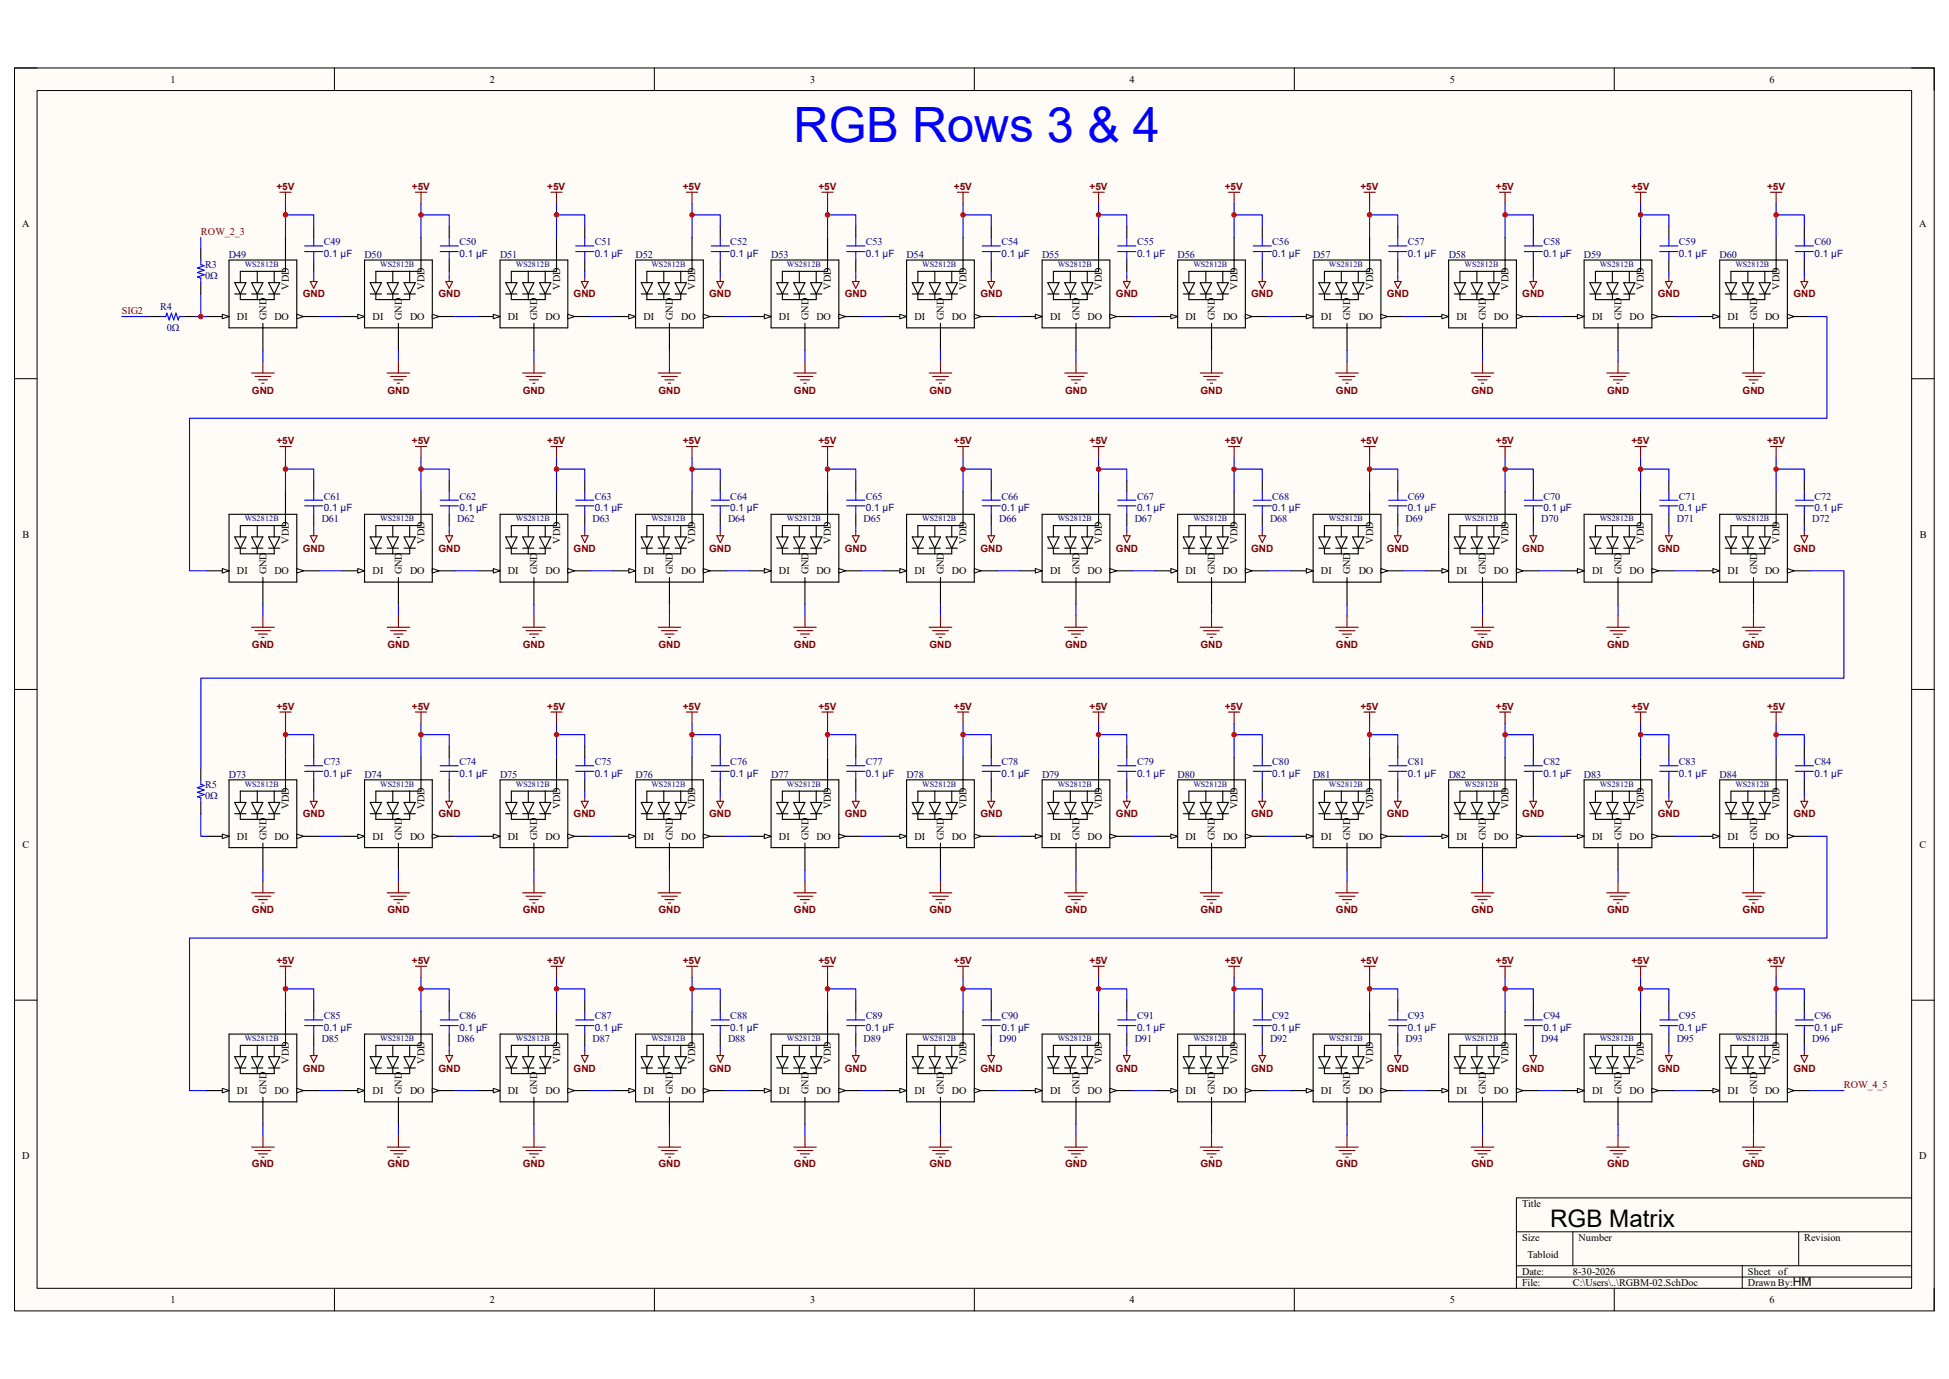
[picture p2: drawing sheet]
<svg xmlns="http://www.w3.org/2000/svg" width="297mm" height="210mm" viewBox="0 0 297 210" stroke-linecap="round" stroke-linejoin="round" font-family="sans-serif">
<defs><g id="words">
<text font-size="7.4" fill="#00f" x="120.9" y="21.7">RGB Rows 3 &amp; 4</text>
<text font-size="3.7" x="236.2" y="186.8">RGB Matrix</text>
<text font-size="1.9" x="273.2" y="195.8">HM</text>
<g font-size="1.6">
<text x="26" y="12.6">1</text>
<text x="74.6" y="12.6">2</text>
<text x="123.4" y="12.6">3</text>
<text x="172.1" y="12.6">4</text>
<text x="220.9" y="12.6">5</text>
<text x="269.7" y="12.6">6</text>
<text x="3.4" y="34.5">A</text>
<text x="292.5" y="34.5">A</text>
<text x="44" y="44.1" transform="rotate(-90 44 44.1)">VDD</text>
<text x="64.7" y="44.1" transform="rotate(-90 64.7 44.1)">VDD</text>
<text x="85.3" y="44.1" transform="rotate(-90 85.3 44.1)">VDD</text>
<text x="106" y="44.1" transform="rotate(-90 106 44.1)">VDD</text>
<text x="126.6" y="44.1" transform="rotate(-90 126.6 44.1)">VDD</text>
<text x="147.3" y="44.1" transform="rotate(-90 147.3 44.1)">VDD</text>
<text x="167.9" y="44.1" transform="rotate(-90 167.9 44.1)">VDD</text>
<text x="188.6" y="44.1" transform="rotate(-90 188.6 44.1)">VDD</text>
<text x="209.2" y="44.1" transform="rotate(-90 209.2 44.1)">VDD</text>
<text x="229.9" y="44.1" transform="rotate(-90 229.9 44.1)">VDD</text>
<text x="250.5" y="44.1" transform="rotate(-90 250.5 44.1)">VDD</text>
<text x="271.2" y="44.1" transform="rotate(-90 271.2 44.1)">VDD</text>
<text x="36.1" y="48.7">DI</text>
<text x="40.6" y="48.7" transform="rotate(-90 40.6 48.7)">GND</text>
<text x="41.8" y="48.7">DO</text>
<text x="56.8" y="48.7">DI</text>
<text x="61.3" y="48.7" transform="rotate(-90 61.3 48.7)">GND</text>
<text x="62.5" y="48.7">DO</text>
<text x="77.4" y="48.7">DI</text>
<text x="81.9" y="48.7" transform="rotate(-90 81.9 48.7)">GND</text>
<text x="83.1" y="48.7">DO</text>
<text x="98" y="48.7">DI</text>
<text x="102.5" y="48.7" transform="rotate(-90 102.5 48.7)">GND</text>
<text x="103.8" y="48.7">DO</text>
<text x="118.7" y="48.7">DI</text>
<text x="123.2" y="48.7" transform="rotate(-90 123.2 48.7)">GND</text>
<text x="124.4" y="48.7">DO</text>
<text x="139.4" y="48.7">DI</text>
<text x="143.8" y="48.7" transform="rotate(-90 143.8 48.7)">GND</text>
<text x="145.1" y="48.7">DO</text>
<text x="160" y="48.7">DI</text>
<text x="164.5" y="48.7" transform="rotate(-90 164.5 48.7)">GND</text>
<text x="165.7" y="48.7">DO</text>
<text x="180.6" y="48.7">DI</text>
<text x="185.1" y="48.7" transform="rotate(-90 185.1 48.7)">GND</text>
<text x="186.4" y="48.7">DO</text>
<text x="201.3" y="48.7">DI</text>
<text x="205.8" y="48.7" transform="rotate(-90 205.8 48.7)">GND</text>
<text x="207.1" y="48.7">DO</text>
<text x="222" y="48.7">DI</text>
<text x="226.4" y="48.7" transform="rotate(-90 226.4 48.7)">GND</text>
<text x="227.7" y="48.7">DO</text>
<text x="242.6" y="48.7">DI</text>
<text x="247.1" y="48.7" transform="rotate(-90 247.1 48.7)">GND</text>
<text x="248.3" y="48.7">DO</text>
<text x="263.3" y="48.7">DI</text>
<text x="267.8" y="48.7" transform="rotate(-90 267.8 48.7)">GND</text>
<text x="269" y="48.7">DO</text>
<text x="3.4" y="81.9">B</text>
<text x="44" y="82.8" transform="rotate(-90 44 82.8)">VDD</text>
<text x="64.7" y="82.8" transform="rotate(-90 64.7 82.8)">VDD</text>
<text x="85.3" y="82.8" transform="rotate(-90 85.3 82.8)">VDD</text>
<text x="106" y="82.8" transform="rotate(-90 106 82.8)">VDD</text>
<text x="126.6" y="82.8" transform="rotate(-90 126.6 82.8)">VDD</text>
<text x="147.3" y="82.8" transform="rotate(-90 147.3 82.8)">VDD</text>
<text x="167.9" y="82.8" transform="rotate(-90 167.9 82.8)">VDD</text>
<text x="188.6" y="82.8" transform="rotate(-90 188.6 82.8)">VDD</text>
<text x="209.2" y="82.8" transform="rotate(-90 209.2 82.8)">VDD</text>
<text x="229.9" y="82.8" transform="rotate(-90 229.9 82.8)">VDD</text>
<text x="250.5" y="82.8" transform="rotate(-90 250.5 82.8)">VDD</text>
<text x="271.2" y="82.8" transform="rotate(-90 271.2 82.8)">VDD</text>
<text x="292.6" y="81.9">B</text>
<text x="36.1" y="87.5">DI</text>
<text x="40.6" y="87.5" transform="rotate(-90 40.6 87.5)">GND</text>
<text x="41.8" y="87.5">DO</text>
<text x="56.8" y="87.5">DI</text>
<text x="61.3" y="87.5" transform="rotate(-90 61.3 87.5)">GND</text>
<text x="62.5" y="87.5">DO</text>
<text x="77.4" y="87.5">DI</text>
<text x="81.9" y="87.5" transform="rotate(-90 81.9 87.5)">GND</text>
<text x="83.1" y="87.5">DO</text>
<text x="98" y="87.5">DI</text>
<text x="102.5" y="87.5" transform="rotate(-90 102.5 87.5)">GND</text>
<text x="103.8" y="87.5">DO</text>
<text x="118.7" y="87.5">DI</text>
<text x="123.2" y="87.5" transform="rotate(-90 123.2 87.5)">GND</text>
<text x="124.4" y="87.5">DO</text>
<text x="139.4" y="87.5">DI</text>
<text x="143.8" y="87.5" transform="rotate(-90 143.8 87.5)">GND</text>
<text x="145.1" y="87.5">DO</text>
<text x="160" y="87.5">DI</text>
<text x="164.5" y="87.5" transform="rotate(-90 164.5 87.5)">GND</text>
<text x="165.7" y="87.5">DO</text>
<text x="180.6" y="87.5">DI</text>
<text x="185.1" y="87.5" transform="rotate(-90 185.1 87.5)">GND</text>
<text x="186.4" y="87.5">DO</text>
<text x="201.3" y="87.5">DI</text>
<text x="205.8" y="87.5" transform="rotate(-90 205.8 87.5)">GND</text>
<text x="207.1" y="87.5">DO</text>
<text x="222" y="87.5">DI</text>
<text x="226.4" y="87.5" transform="rotate(-90 226.4 87.5)">GND</text>
<text x="227.7" y="87.5">DO</text>
<text x="242.6" y="87.5">DI</text>
<text x="247.1" y="87.5" transform="rotate(-90 247.1 87.5)">GND</text>
<text x="248.3" y="87.5">DO</text>
<text x="263.3" y="87.5">DI</text>
<text x="267.8" y="87.5" transform="rotate(-90 267.8 87.5)">GND</text>
<text x="269" y="87.5">DO</text>
<text x="44" y="123.3" transform="rotate(-90 44 123.3)">VDD</text>
<text x="64.7" y="123.3" transform="rotate(-90 64.7 123.3)">VDD</text>
<text x="85.3" y="123.3" transform="rotate(-90 85.3 123.3)">VDD</text>
<text x="106" y="123.3" transform="rotate(-90 106 123.3)">VDD</text>
<text x="126.6" y="123.3" transform="rotate(-90 126.6 123.3)">VDD</text>
<text x="147.3" y="123.3" transform="rotate(-90 147.3 123.3)">VDD</text>
<text x="167.9" y="123.3" transform="rotate(-90 167.9 123.3)">VDD</text>
<text x="188.6" y="123.3" transform="rotate(-90 188.6 123.3)">VDD</text>
<text x="209.2" y="123.3" transform="rotate(-90 209.2 123.3)">VDD</text>
<text x="229.9" y="123.3" transform="rotate(-90 229.9 123.3)">VDD</text>
<text x="250.5" y="123.3" transform="rotate(-90 250.5 123.3)">VDD</text>
<text x="271.2" y="123.3" transform="rotate(-90 271.2 123.3)">VDD</text>
<text x="3.4" y="129.2">C</text>
<text x="36.1" y="127.9">DI</text>
<text x="40.6" y="127.9" transform="rotate(-90 40.6 127.9)">GND</text>
<text x="41.8" y="127.9">DO</text>
<text x="56.8" y="127.9">DI</text>
<text x="61.3" y="127.9" transform="rotate(-90 61.3 127.9)">GND</text>
<text x="62.5" y="127.9">DO</text>
<text x="77.4" y="127.9">DI</text>
<text x="81.9" y="127.9" transform="rotate(-90 81.9 127.9)">GND</text>
<text x="83.1" y="127.9">DO</text>
<text x="98" y="127.9">DI</text>
<text x="102.5" y="127.9" transform="rotate(-90 102.5 127.9)">GND</text>
<text x="103.8" y="127.9">DO</text>
<text x="118.7" y="127.9">DI</text>
<text x="123.2" y="127.9" transform="rotate(-90 123.2 127.9)">GND</text>
<text x="124.4" y="127.9">DO</text>
<text x="139.4" y="127.9">DI</text>
<text x="143.8" y="127.9" transform="rotate(-90 143.8 127.9)">GND</text>
<text x="145.1" y="127.9">DO</text>
<text x="160" y="127.9">DI</text>
<text x="164.5" y="127.9" transform="rotate(-90 164.5 127.9)">GND</text>
<text x="165.7" y="127.9">DO</text>
<text x="180.6" y="127.9">DI</text>
<text x="185.1" y="127.9" transform="rotate(-90 185.1 127.9)">GND</text>
<text x="186.4" y="127.9">DO</text>
<text x="201.3" y="127.9">DI</text>
<text x="205.8" y="127.9" transform="rotate(-90 205.8 127.9)">GND</text>
<text x="207.1" y="127.9">DO</text>
<text x="222" y="127.9">DI</text>
<text x="226.4" y="127.9" transform="rotate(-90 226.4 127.9)">GND</text>
<text x="227.7" y="127.9">DO</text>
<text x="242.6" y="127.9">DI</text>
<text x="247.1" y="127.9" transform="rotate(-90 247.1 127.9)">GND</text>
<text x="248.3" y="127.9">DO</text>
<text x="263.3" y="127.9">DI</text>
<text x="267.8" y="127.9" transform="rotate(-90 267.8 127.9)">GND</text>
<text x="269" y="127.9">DO</text>
<text x="292.5" y="129.2">C</text>
<text x="36.1" y="166.6">DI</text>
<text x="40.6" y="166.6" transform="rotate(-90 40.6 166.6)">GND</text>
<text x="41.8" y="166.6">DO</text>
<text x="44" y="162" transform="rotate(-90 44 162)">VDD</text>
<text x="56.8" y="166.6">DI</text>
<text x="61.3" y="166.6" transform="rotate(-90 61.3 166.6)">GND</text>
<text x="62.5" y="166.6">DO</text>
<text x="64.7" y="162" transform="rotate(-90 64.7 162)">VDD</text>
<text x="77.4" y="166.6">DI</text>
<text x="81.9" y="166.6" transform="rotate(-90 81.9 166.6)">GND</text>
<text x="83.1" y="166.6">DO</text>
<text x="85.3" y="162" transform="rotate(-90 85.3 162)">VDD</text>
<text x="98" y="166.6">DI</text>
<text x="102.5" y="166.6" transform="rotate(-90 102.5 166.6)">GND</text>
<text x="103.8" y="166.6">DO</text>
<text x="106" y="162" transform="rotate(-90 106 162)">VDD</text>
<text x="118.7" y="166.6">DI</text>
<text x="123.2" y="166.6" transform="rotate(-90 123.2 166.6)">GND</text>
<text x="124.4" y="166.6">DO</text>
<text x="126.6" y="162" transform="rotate(-90 126.6 162)">VDD</text>
<text x="139.4" y="166.6">DI</text>
<text x="143.8" y="166.6" transform="rotate(-90 143.8 166.6)">GND</text>
<text x="145.1" y="166.6">DO</text>
<text x="147.3" y="162" transform="rotate(-90 147.3 162)">VDD</text>
<text x="160" y="166.6">DI</text>
<text x="164.5" y="166.6" transform="rotate(-90 164.5 166.6)">GND</text>
<text x="165.7" y="166.6">DO</text>
<text x="167.9" y="162" transform="rotate(-90 167.9 162)">VDD</text>
<text x="180.6" y="166.6">DI</text>
<text x="185.1" y="166.6" transform="rotate(-90 185.1 166.6)">GND</text>
<text x="186.4" y="166.6">DO</text>
<text x="188.6" y="162" transform="rotate(-90 188.6 162)">VDD</text>
<text x="201.3" y="166.6">DI</text>
<text x="205.8" y="166.6" transform="rotate(-90 205.8 166.6)">GND</text>
<text x="207.1" y="166.6">DO</text>
<text x="209.2" y="162" transform="rotate(-90 209.2 162)">VDD</text>
<text x="222" y="166.6">DI</text>
<text x="226.4" y="166.6" transform="rotate(-90 226.4 166.6)">GND</text>
<text x="227.7" y="166.6">DO</text>
<text x="229.9" y="162" transform="rotate(-90 229.9 162)">VDD</text>
<text x="242.6" y="166.6">DI</text>
<text x="247.1" y="166.6" transform="rotate(-90 247.1 166.6)">GND</text>
<text x="248.3" y="166.6">DO</text>
<text x="250.5" y="162" transform="rotate(-90 250.5 162)">VDD</text>
<text x="263.3" y="166.6">DI</text>
<text x="267.8" y="166.6" transform="rotate(-90 267.8 166.6)">GND</text>
<text x="269" y="166.6">DO</text>
<text x="271.2" y="162" transform="rotate(-90 271.2 162)">VDD</text>
<text x="3.4" y="176.5">D</text>
<text x="292.5" y="176.5">D</text>
<text x="231.9" y="183.8">Title</text>
<text x="231.9" y="189">Size</text>
<text x="232.8" y="191.6">Tabloid</text>
<text x="240.5" y="189">Number</text>
<text x="274.9" y="189">Revision</text>
<text x="231.9" y="194.1">Date:</text>
<text x="231.9" y="195.9">File:</text>
<text x="239.7" y="194.1">8-30-2026</text>
<text x="239.7" y="195.9">C:\Users\..\RGBM-02.SchDoc</text>
<text x="266.4" y="194.1">Sheet</text>
<text x="266.4" y="195.9">Drawn By:</text>
<text x="271" y="194.1">of</text>
<text x="26" y="198.5">1</text>
<text x="74.6" y="198.5">2</text>
<text x="123.4" y="198.5">3</text>
<text x="172.1" y="198.5">4</text>
<text x="220.9" y="198.5">5</text>
<text x="269.7" y="198.5">6</text>
</g>
<g font-size="1.6" fill="#800000">
<text x="30.6" y="35.8">ROW_2_3</text>
<text x="18.5" y="47.9">SIG2</text>
<text x="281" y="165.7">ROW_4_5</text>
</g>
<g font-size="1.6" fill="#000080">
<text x="31.3" y="40.8">R3</text>
<text x="34.9" y="39.3">D49</text>
<text x="49.4" y="37.4">C49</text>
<text x="55.5" y="39.3">D50</text>
<text x="70" y="37.4">C50</text>
<text x="76.2" y="39.3">D51</text>
<text x="90.6" y="37.4">C51</text>
<text x="96.9" y="39.3">D52</text>
<text x="111.3" y="37.4">C52</text>
<text x="117.5" y="39.3">D53</text>
<text x="132" y="37.4">C53</text>
<text x="138.1" y="39.3">D54</text>
<text x="152.6" y="37.4">C54</text>
<text x="158.8" y="39.3">D55</text>
<text x="173.3" y="37.4">C55</text>
<text x="179.5" y="39.3">D56</text>
<text x="193.9" y="37.4">C56</text>
<text x="200.1" y="39.3">D57</text>
<text x="214.5" y="37.4">C57</text>
<text x="220.8" y="39.3">D58</text>
<text x="235.2" y="37.4">C58</text>
<text x="241.4" y="39.3">D59</text>
<text x="255.9" y="37.4">C59</text>
<text x="262" y="39.3">D60</text>
<text x="276.5" y="37.4">C60</text>
<text x="24.4" y="47.2">R4</text>
<text x="31.3" y="42.5">0Ω</text>
<text x="25.4" y="50.5">0Ω</text>
<text x="49.4" y="76.1">C61</text>
<text x="70" y="76.1">C62</text>
<text x="90.6" y="76.1">C63</text>
<text x="111.3" y="76.1">C64</text>
<text x="132" y="76.1">C65</text>
<text x="152.6" y="76.1">C66</text>
<text x="173.3" y="76.1">C67</text>
<text x="193.9" y="76.1">C68</text>
<text x="214.5" y="76.1">C69</text>
<text x="235.2" y="76.1">C70</text>
<text x="255.9" y="76.1">C71</text>
<text x="276.5" y="76.1">C72</text>
<text x="49" y="79.5">D61</text>
<text x="69.7" y="79.5">D62</text>
<text x="90.3" y="79.5">D63</text>
<text x="111" y="79.5">D64</text>
<text x="131.6" y="79.5">D65</text>
<text x="152.3" y="79.5">D66</text>
<text x="172.9" y="79.5">D67</text>
<text x="193.5" y="79.5">D68</text>
<text x="214.2" y="79.5">D69</text>
<text x="234.9" y="79.5">D70</text>
<text x="255.5" y="79.5">D71</text>
<text x="276.2" y="79.5">D72</text>
<text x="31.3" y="120">R5</text>
<text x="34.9" y="118.4">D73</text>
<text x="49.4" y="116.5">C73</text>
<text x="55.5" y="118.4">D74</text>
<text x="70" y="116.5">C74</text>
<text x="76.2" y="118.4">D75</text>
<text x="90.6" y="116.5">C75</text>
<text x="96.9" y="118.4">D76</text>
<text x="111.3" y="116.5">C76</text>
<text x="117.5" y="118.4">D77</text>
<text x="132" y="116.5">C77</text>
<text x="138.1" y="118.4">D78</text>
<text x="152.6" y="116.5">C78</text>
<text x="158.8" y="118.4">D79</text>
<text x="173.3" y="116.5">C79</text>
<text x="179.5" y="118.4">D80</text>
<text x="193.9" y="116.5">C80</text>
<text x="200.1" y="118.4">D81</text>
<text x="214.5" y="116.5">C81</text>
<text x="220.8" y="118.4">D82</text>
<text x="235.2" y="116.5">C82</text>
<text x="241.4" y="118.4">D83</text>
<text x="255.9" y="116.5">C83</text>
<text x="262" y="118.4">D84</text>
<text x="276.5" y="116.5">C84</text>
<text x="31.3" y="121.7">0Ω</text>
<text x="49.4" y="155.2">C85</text>
<text x="70" y="155.2">C86</text>
<text x="90.6" y="155.2">C87</text>
<text x="111.3" y="155.2">C88</text>
<text x="132" y="155.2">C89</text>
<text x="152.6" y="155.2">C90</text>
<text x="173.3" y="155.2">C91</text>
<text x="193.9" y="155.2">C92</text>
<text x="214.5" y="155.2">C93</text>
<text x="235.2" y="155.2">C94</text>
<text x="255.9" y="155.2">C95</text>
<text x="276.5" y="155.2">C96</text>
<text x="49" y="158.7">D85</text>
<text x="69.7" y="158.7">D86</text>
<text x="90.3" y="158.7">D87</text>
<text x="111" y="158.7">D88</text>
<text x="131.6" y="158.7">D89</text>
<text x="152.3" y="158.7">D90</text>
<text x="172.9" y="158.7">D91</text>
<text x="193.5" y="158.7">D92</text>
<text x="214.2" y="158.7">D93</text>
<text x="234.9" y="158.7">D94</text>
<text x="255.5" y="158.7">D95</text>
<text x="276.2" y="158.7">D96</text>
</g>
<g font-size="1.5" fill="#800000">
<text x="42.1" y="29">+5V</text>
<text x="62.8" y="29">+5V</text>
<text x="83.4" y="29">+5V</text>
<text x="104.1" y="29">+5V</text>
<text x="124.7" y="29">+5V</text>
<text x="145.4" y="29">+5V</text>
<text x="166" y="29">+5V</text>
<text x="186.6" y="29">+5V</text>
<text x="207.3" y="29">+5V</text>
<text x="228" y="29">+5V</text>
<text x="248.6" y="29">+5V</text>
<text x="269.3" y="29">+5V</text>
<text x="46.1" y="45.3">GND</text>
<text x="66.8" y="45.3">GND</text>
<text x="87.4" y="45.3">GND</text>
<text x="108.1" y="45.3">GND</text>
<text x="128.7" y="45.3">GND</text>
<text x="149.4" y="45.3">GND</text>
<text x="170.1" y="45.3">GND</text>
<text x="190.7" y="45.3">GND</text>
<text x="211.3" y="45.3">GND</text>
<text x="232" y="45.3">GND</text>
<text x="252.6" y="45.3">GND</text>
<text x="273.3" y="45.3">GND</text>
<text x="38.4" y="59.9">GND</text>
<text x="59.1" y="59.9">GND</text>
<text x="79.7" y="59.9">GND</text>
<text x="100.3" y="59.9">GND</text>
<text x="121" y="59.9">GND</text>
<text x="141.6" y="59.9">GND</text>
<text x="162.3" y="59.9">GND</text>
<text x="182.9" y="59.9">GND</text>
<text x="203.6" y="59.9">GND</text>
<text x="224.2" y="59.9">GND</text>
<text x="244.9" y="59.9">GND</text>
<text x="265.6" y="59.9">GND</text>
<text x="42.1" y="67.7">+5V</text>
<text x="62.8" y="67.7">+5V</text>
<text x="83.4" y="67.7">+5V</text>
<text x="104.1" y="67.7">+5V</text>
<text x="124.7" y="67.7">+5V</text>
<text x="145.4" y="67.7">+5V</text>
<text x="166" y="67.7">+5V</text>
<text x="186.6" y="67.7">+5V</text>
<text x="207.3" y="67.7">+5V</text>
<text x="228" y="67.7">+5V</text>
<text x="248.6" y="67.7">+5V</text>
<text x="269.3" y="67.7">+5V</text>
<text x="46.1" y="84">GND</text>
<text x="66.8" y="84">GND</text>
<text x="87.4" y="84">GND</text>
<text x="108.1" y="84">GND</text>
<text x="128.7" y="84">GND</text>
<text x="149.4" y="84">GND</text>
<text x="170.1" y="84">GND</text>
<text x="190.7" y="84">GND</text>
<text x="211.3" y="84">GND</text>
<text x="232" y="84">GND</text>
<text x="252.6" y="84">GND</text>
<text x="273.3" y="84">GND</text>
<text x="38.4" y="98.6">GND</text>
<text x="59.1" y="98.6">GND</text>
<text x="79.7" y="98.6">GND</text>
<text x="100.3" y="98.6">GND</text>
<text x="121" y="98.6">GND</text>
<text x="141.6" y="98.6">GND</text>
<text x="162.3" y="98.6">GND</text>
<text x="182.9" y="98.6">GND</text>
<text x="203.6" y="98.6">GND</text>
<text x="224.2" y="98.6">GND</text>
<text x="244.9" y="98.6">GND</text>
<text x="265.6" y="98.6">GND</text>
<text x="42.1" y="108.1">+5V</text>
<text x="62.8" y="108.1">+5V</text>
<text x="83.4" y="108.1">+5V</text>
<text x="104.1" y="108.1">+5V</text>
<text x="124.7" y="108.1">+5V</text>
<text x="145.4" y="108.1">+5V</text>
<text x="166" y="108.1">+5V</text>
<text x="186.6" y="108.1">+5V</text>
<text x="207.3" y="108.1">+5V</text>
<text x="228" y="108.1">+5V</text>
<text x="248.6" y="108.1">+5V</text>
<text x="269.3" y="108.1">+5V</text>
<text x="46.1" y="124.5">GND</text>
<text x="66.8" y="124.5">GND</text>
<text x="87.4" y="124.5">GND</text>
<text x="108.1" y="124.5">GND</text>
<text x="128.7" y="124.5">GND</text>
<text x="149.4" y="124.5">GND</text>
<text x="170.1" y="124.5">GND</text>
<text x="190.7" y="124.5">GND</text>
<text x="211.3" y="124.5">GND</text>
<text x="232" y="124.5">GND</text>
<text x="252.6" y="124.5">GND</text>
<text x="273.3" y="124.5">GND</text>
<text x="38.4" y="139.1">GND</text>
<text x="59.1" y="139.1">GND</text>
<text x="79.7" y="139.1">GND</text>
<text x="100.3" y="139.1">GND</text>
<text x="121" y="139.1">GND</text>
<text x="141.6" y="139.1">GND</text>
<text x="162.3" y="139.1">GND</text>
<text x="182.9" y="139.1">GND</text>
<text x="203.6" y="139.1">GND</text>
<text x="224.2" y="139.1">GND</text>
<text x="244.9" y="139.1">GND</text>
<text x="265.6" y="139.1">GND</text>
<text x="42.1" y="146.9">+5V</text>
<text x="62.8" y="146.9">+5V</text>
<text x="83.4" y="146.9">+5V</text>
<text x="104.1" y="146.9">+5V</text>
<text x="124.7" y="146.9">+5V</text>
<text x="145.4" y="146.9">+5V</text>
<text x="166" y="146.9">+5V</text>
<text x="186.6" y="146.9">+5V</text>
<text x="207.3" y="146.9">+5V</text>
<text x="228" y="146.9">+5V</text>
<text x="248.6" y="146.9">+5V</text>
<text x="269.3" y="146.9">+5V</text>
<text x="46.1" y="163.2">GND</text>
<text x="66.8" y="163.2">GND</text>
<text x="87.4" y="163.2">GND</text>
<text x="108.1" y="163.2">GND</text>
<text x="128.7" y="163.2">GND</text>
<text x="149.4" y="163.2">GND</text>
<text x="170.1" y="163.2">GND</text>
<text x="190.7" y="163.2">GND</text>
<text x="211.3" y="163.2">GND</text>
<text x="232" y="163.2">GND</text>
<text x="252.6" y="163.2">GND</text>
<text x="273.3" y="163.2">GND</text>
<text x="38.4" y="177.8">GND</text>
<text x="59.1" y="177.8">GND</text>
<text x="79.7" y="177.8">GND</text>
<text x="100.3" y="177.8">GND</text>
<text x="121" y="177.8">GND</text>
<text x="141.6" y="177.8">GND</text>
<text x="162.3" y="177.8">GND</text>
<text x="182.9" y="177.8">GND</text>
<text x="203.6" y="177.8">GND</text>
<text x="224.2" y="177.8">GND</text>
<text x="244.9" y="177.8">GND</text>
<text x="265.6" y="177.8">GND</text>
</g>
<g font-size="1.5" fill="#000080">
<text x="49.4" y="39.1">0.1 µF</text>
<text x="70" y="39.1">0.1 µF</text>
<text x="90.6" y="39.1">0.1 µF</text>
<text x="111.3" y="39.1">0.1 µF</text>
<text x="132" y="39.1">0.1 µF</text>
<text x="152.6" y="39.1">0.1 µF</text>
<text x="173.3" y="39.1">0.1 µF</text>
<text x="193.9" y="39.1">0.1 µF</text>
<text x="214.5" y="39.1">0.1 µF</text>
<text x="235.2" y="39.1">0.1 µF</text>
<text x="255.9" y="39.1">0.1 µF</text>
<text x="276.5" y="39.1">0.1 µF</text>
<text x="49.4" y="77.8">0.1 µF</text>
<text x="70" y="77.8">0.1 µF</text>
<text x="90.6" y="77.8">0.1 µF</text>
<text x="111.3" y="77.8">0.1 µF</text>
<text x="132" y="77.8">0.1 µF</text>
<text x="152.6" y="77.8">0.1 µF</text>
<text x="173.3" y="77.8">0.1 µF</text>
<text x="193.9" y="77.8">0.1 µF</text>
<text x="214.5" y="77.8">0.1 µF</text>
<text x="235.2" y="77.8">0.1 µF</text>
<text x="255.9" y="77.8">0.1 µF</text>
<text x="276.5" y="77.8">0.1 µF</text>
<text x="49.4" y="118.3">0.1 µF</text>
<text x="70" y="118.3">0.1 µF</text>
<text x="90.6" y="118.3">0.1 µF</text>
<text x="111.3" y="118.3">0.1 µF</text>
<text x="132" y="118.3">0.1 µF</text>
<text x="152.6" y="118.3">0.1 µF</text>
<text x="173.3" y="118.3">0.1 µF</text>
<text x="193.9" y="118.3">0.1 µF</text>
<text x="214.5" y="118.3">0.1 µF</text>
<text x="235.2" y="118.3">0.1 µF</text>
<text x="255.9" y="118.3">0.1 µF</text>
<text x="276.5" y="118.3">0.1 µF</text>
<text x="49.4" y="157">0.1 µF</text>
<text x="70" y="157">0.1 µF</text>
<text x="90.6" y="157">0.1 µF</text>
<text x="111.3" y="157">0.1 µF</text>
<text x="132" y="157">0.1 µF</text>
<text x="152.6" y="157">0.1 µF</text>
<text x="173.3" y="157">0.1 µF</text>
<text x="193.9" y="157">0.1 µF</text>
<text x="214.5" y="157">0.1 µF</text>
<text x="235.2" y="157">0.1 µF</text>
<text x="255.9" y="157">0.1 µF</text>
<text x="276.5" y="157">0.1 µF</text>
</g>
<g font-size="1.2" fill="#000080">
<text x="37.3" y="40.7">WS2812B</text>
<text x="58" y="40.7">WS2812B</text>
<text x="78.6" y="40.7">WS2812B</text>
<text x="99.3" y="40.7">WS2812B</text>
<text x="119.9" y="40.7">WS2812B</text>
<text x="140.5" y="40.7">WS2812B</text>
<text x="161.2" y="40.7">WS2812B</text>
<text x="181.9" y="40.7">WS2812B</text>
<text x="202.5" y="40.7">WS2812B</text>
<text x="223.2" y="40.7">WS2812B</text>
<text x="243.8" y="40.7">WS2812B</text>
<text x="264.5" y="40.7">WS2812B</text>
<text x="37.3" y="79.4">WS2812B</text>
<text x="58" y="79.4">WS2812B</text>
<text x="78.6" y="79.4">WS2812B</text>
<text x="99.3" y="79.4">WS2812B</text>
<text x="119.9" y="79.4">WS2812B</text>
<text x="140.5" y="79.4">WS2812B</text>
<text x="161.2" y="79.4">WS2812B</text>
<text x="181.9" y="79.4">WS2812B</text>
<text x="202.5" y="79.4">WS2812B</text>
<text x="223.2" y="79.4">WS2812B</text>
<text x="243.8" y="79.4">WS2812B</text>
<text x="264.5" y="79.4">WS2812B</text>
<text x="37.3" y="119.9">WS2812B</text>
<text x="58" y="119.9">WS2812B</text>
<text x="78.6" y="119.9">WS2812B</text>
<text x="99.3" y="119.9">WS2812B</text>
<text x="119.9" y="119.9">WS2812B</text>
<text x="140.5" y="119.9">WS2812B</text>
<text x="161.2" y="119.9">WS2812B</text>
<text x="181.9" y="119.9">WS2812B</text>
<text x="202.5" y="119.9">WS2812B</text>
<text x="223.2" y="119.9">WS2812B</text>
<text x="243.8" y="119.9">WS2812B</text>
<text x="264.5" y="119.9">WS2812B</text>
<text x="37.3" y="158.6">WS2812B</text>
<text x="58" y="158.6">WS2812B</text>
<text x="78.6" y="158.6">WS2812B</text>
<text x="99.3" y="158.6">WS2812B</text>
<text x="119.9" y="158.6">WS2812B</text>
<text x="140.5" y="158.6">WS2812B</text>
<text x="161.2" y="158.6">WS2812B</text>
<text x="181.9" y="158.6">WS2812B</text>
<text x="202.5" y="158.6">WS2812B</text>
<text x="223.2" y="158.6">WS2812B</text>
<text x="243.8" y="158.6">WS2812B</text>
<text x="264.5" y="158.6">WS2812B</text>
</g>
</g></defs>
<path d="M2.2 10.4h292.6v189.2h-292.6z" fill-rule="evenodd" fill="#fffcf8"/>
<path d="M2.2 10.4h292.6v189.2h-292.6z" fill="none" stroke="#000" stroke-width=".15"/>
<path d="M5.7 13.8h285.6v182.4h-285.6z" fill-rule="evenodd" fill="#fffcf8"/>
<g fill="none" stroke="#000" stroke-width=".15">
<path d="M2.2 10.3h3.4M5.7 13.8h285.6v182.4h-285.6zM51 10.3v3.5M99.7 10.4v3.4M148.5 10.4v3.4M197.2 10.4v3.4M246 10.4v3.4M291.3 10.4h3.5v3.4M2.2 57.7h3.4M291.3 57.7h3.5M2.2 105h3.4M291.3 105h3.5"/>
<path d="M2.2 152.3h3.4M291.3 152.3h3.5M51 196.2v3.4M99.7 196.2v3.4M148.5 196.2v3.4M197.2 196.2v3.4M231.1 187.6h60.2M231.1 192.8h60.2M231.1 194.5h60.2M239.7 187.6v5.2M246 196.2v3.4M265.5 192.8v3.4"/>
<path d="M274.1 187.6v5.2M291.3 182.4h-60.2v13.8M294.8 196.2v3.4"/>
</g>
<g fill="none" stroke="#000" stroke-width=".17">
<path d="M34.9 39.6h10.3v10.3h-10.3zM43.5 39.6v1.7h-6.9v1.7M35.8 44.8h1.7M35.8 43h1.7l-.9 1.8zM36.6 44.8v.8h5.2v-.8M38.3 44.8h1.8M38.3 43h1.8l-.9 1.8zM39.2 41.3v1.7M39.2 44.8v.8M40.1 49.2v4.2M40.9 44.8h1.7M40.9 43h1.7l-.8 1.8z"/>
<path d="M41.8 41.3v1.7M45.2 48.2h3.5"/>
</g>
<path d="M45.2 47.9l1.1 .3-1.1 .4z" fill="#f8fcff"/>
<path d="M45.2 47.9l1.1 .3-1.1 .4z" fill="none" stroke="#000" stroke-width=".15"/>
<path d="M43.5 36.2v3.4M31.5 48.2h3.4" fill="none" stroke="#000" stroke-width=".17"/>
<path d="M33.9 47.9l1 .3-1 .4z" fill="#f8fcff"/>
<path d="M33.9 47.9l1 .3-1 .4z" fill="none" stroke="#000" stroke-width=".15"/>
<path d="M42.6 29.3h1.8M43.5 29.3v1.7M38.3 56.8h3.5M38.9 57.3h2.4M39.4 57.8h1.4M39.9 58.4h.3M40.1 55.1v1.7" fill="none" stroke="#800000" stroke-width=".17"/>
<path d="M40.1 53.4v1.7" fill="none" stroke="#00f" stroke-width=".17"/>
<g fill="none" stroke="#000" stroke-width=".17">
<path d="M55.6 39.6h10.3v10.3h-10.3zM64.2 39.6v1.7h-6.9v1.7M56.4 44.8h1.7M56.4 43h1.7l-.8 1.8zM57.3 44.8v.8h5.1v-.8M59 44.8h1.7M59 43h1.7l-.8 1.8zM59.9 41.3v1.7M59.9 44.8v.8M60.7 49.2v4.2M61.6 44.8h1.7M61.6 43h1.7l-.9 1.8z"/>
<path d="M62.4 41.3v1.7M65.9 48.2h3.4"/>
</g>
<path d="M65.9 47.9l1 .3-1 .4z" fill="#f8fcff"/>
<path d="M65.9 47.9l1 .3-1 .4z" fill="none" stroke="#000" stroke-width=".15"/>
<path d="M64.2 36.2v3.4M52.1 48.2h3.5" fill="none" stroke="#000" stroke-width=".17"/>
<path d="M54.5 47.9l1.1 .3-1.1 .4z" fill="#f8fcff"/>
<path d="M54.5 47.9l1.1 .3-1.1 .4z" fill="none" stroke="#000" stroke-width=".15"/>
<path d="M60.7 53.4v1.7" fill="none" stroke="#00f" stroke-width=".17"/>
<path d="M59 56.8h3.4M59.5 57.3h2.4M60 57.8h1.4M60.5 58.4h.4M60.7 55.1v1.7" fill="none" stroke="#800000" stroke-width=".17"/>
<g fill="none" stroke="#000" stroke-width=".17">
<path d="M76.2 39.6h10.3v10.3h-10.3zM84.8 39.6v1.7h-6.9v1.7M77.1 44.8h1.7M77.1 43h1.7l-.9 1.8zM77.9 44.8v.8h5.2v-.8M79.6 44.8h1.8M79.6 43h1.8l-.9 1.8zM80.5 41.3v1.7M80.5 44.8v.8M81.4 49.2v4.2M82.2 44.8h1.7M82.2 43h1.7l-.8 1.8z"/>
<path d="M83.1 41.3v1.7M86.5 48.2h3.5"/>
</g>
<path d="M86.5 47.9l1.1 .3-1.1 .4z" fill="#f8fcff"/>
<path d="M86.5 47.9l1.1 .3-1.1 .4z" fill="none" stroke="#000" stroke-width=".15"/>
<path d="M84.8 36.2v3.4M72.8 48.2h3.4" fill="none" stroke="#000" stroke-width=".17"/>
<path d="M75.2 47.9l1 .3-1 .4z" fill="#f8fcff"/>
<path d="M75.2 47.9l1 .3-1 .4z" fill="none" stroke="#000" stroke-width=".15"/>
<path d="M81.4 53.4v1.7" fill="none" stroke="#00f" stroke-width=".17"/>
<path d="M79.6 56.8h3.5M80.2 57.3h2.4M80.7 57.8h1.4M81.2 58.4h.3M81.4 55.1v1.7" fill="none" stroke="#800000" stroke-width=".17"/>
<g fill="none" stroke="#000" stroke-width=".17">
<path d="M96.9 39.6h10.3v10.3h-10.3zM105.5 39.6v1.7h-6.9v1.7M97.7 44.8h1.7M97.7 43h1.7l-.8 1.8zM98.6 44.8v.8h5.1v-.8M100.3 44.8h1.7M100.3 43h1.7l-.8 1.8zM101.2 41.3v1.7M101.2 44.8v.8M102 49.2v4.2M102.9 44.8h1.7M102.9 43h1.7l-.9 1.8z"/>
<path d="M103.7 41.3v1.7M107.2 48.2h3.4"/>
</g>
<path d="M107.2 47.9l1 .3-1 .4z" fill="#f8fcff"/>
<path d="M107.2 47.9l1 .3-1 .4z" fill="none" stroke="#000" stroke-width=".15"/>
<path d="M105.5 36.2v3.4M93.4 48.2h3.5" fill="none" stroke="#000" stroke-width=".17"/>
<path d="M95.8 47.9l1.1 .3-1.1 .4z" fill="#f8fcff"/>
<path d="M95.8 47.9l1.1 .3-1.1 .4z" fill="none" stroke="#000" stroke-width=".15"/>
<path d="M102 53.4v1.7" fill="none" stroke="#00f" stroke-width=".17"/>
<path d="M100.3 56.8h3.4M100.8 57.3h2.4M101.3 57.8h1.4M101.8 58.4h.4M102 55.1v1.7" fill="none" stroke="#800000" stroke-width=".17"/>
<g fill="none" stroke="#000" stroke-width=".17">
<path d="M117.5 39.6h10.3v10.3h-10.3zM126.1 39.6v1.7h-6.9v1.7M118.4 44.8h1.7M118.4 43h1.7l-.9 1.8zM119.2 44.8v.8h5.2v-.8M120.9 44.8h1.8M120.9 43h1.8l-.9 1.8zM121.8 41.3v1.7M121.8 44.8v.8M122.7 49.2v4.2M123.5 44.8h1.7M123.5 43h1.7l-.8 1.8z"/>
<path d="M124.4 41.3v1.7M127.8 48.2h3.5"/>
</g>
<path d="M127.8 47.9l1.1 .3-1.1 .4z" fill="#f8fcff"/>
<path d="M127.8 47.9l1.1 .3-1.1 .4z" fill="none" stroke="#000" stroke-width=".15"/>
<path d="M126.1 36.2v3.4M114.1 48.2h3.4" fill="none" stroke="#000" stroke-width=".17"/>
<path d="M116.5 47.9l1 .3-1 .4z" fill="#f8fcff"/>
<path d="M116.5 47.9l1 .3-1 .4z" fill="none" stroke="#000" stroke-width=".15"/>
<path d="M122.7 53.4v1.7" fill="none" stroke="#00f" stroke-width=".17"/>
<path d="M120.9 56.8h3.5M121.5 57.3h2.4M122 57.8h1.4M122.5 58.4h.3M122.7 55.1v1.7" fill="none" stroke="#800000" stroke-width=".17"/>
<g fill="none" stroke="#000" stroke-width=".17">
<path d="M138.2 39.6h10.3v10.3h-10.3zM146.8 39.6v1.7h-6.9v1.7M139 44.8h1.7M139 43h1.7l-.8 1.8zM139.9 44.8v.8h5.1v-.8M141.6 44.8h1.7M141.6 43h1.7l-.8 1.8zM142.5 41.3v1.7M142.5 44.8v.8M143.3 49.2v4.2M144.2 44.8h1.7M144.2 43h1.7l-.9 1.8z"/>
<path d="M145 41.3v1.7M148.5 48.2h3.4"/>
</g>
<path d="M148.5 47.9l1 .3-1 .4z" fill="#f8fcff"/>
<path d="M148.5 47.9l1 .3-1 .4z" fill="none" stroke="#000" stroke-width=".15"/>
<path d="M146.8 36.2v3.4M134.7 48.2h3.5" fill="none" stroke="#000" stroke-width=".17"/>
<path d="M137.1 47.9l1.1 .3-1.1 .4z" fill="#f8fcff"/>
<path d="M137.1 47.9l1.1 .3-1.1 .4z" fill="none" stroke="#000" stroke-width=".15"/>
<path d="M143.3 53.4v1.7" fill="none" stroke="#00f" stroke-width=".17"/>
<path d="M141.6 56.8h3.4M142.1 57.3h2.4M142.6 57.8h1.4M143.1 58.4h.4M143.3 55.1v1.7" fill="none" stroke="#800000" stroke-width=".17"/>
<g fill="none" stroke="#000" stroke-width=".17">
<path d="M158.8 39.6h10.3v10.3h-10.3zM167.4 39.6v1.7h-6.9v1.7M159.7 44.8h1.7M159.7 43h1.7l-.9 1.8zM160.5 44.8v.8h5.2v-.8M162.2 44.8h1.8M162.2 43h1.8l-.9 1.8zM163.1 41.3v1.7M163.1 44.8v.8M164 49.2v4.2M164.8 44.8h1.7M164.8 43h1.7l-.8 1.8z"/>
<path d="M165.7 41.3v1.7M169.1 48.2h3.5"/>
</g>
<path d="M169.1 47.9l1.1 .3-1.1 .4z" fill="#f8fcff"/>
<path d="M169.1 47.9l1.1 .3-1.1 .4z" fill="none" stroke="#000" stroke-width=".15"/>
<path d="M167.4 36.2v3.4M155.4 48.2h3.4" fill="none" stroke="#000" stroke-width=".17"/>
<path d="M157.8 47.9l1 .3-1 .4z" fill="#f8fcff"/>
<path d="M157.8 47.9l1 .3-1 .4z" fill="none" stroke="#000" stroke-width=".15"/>
<path d="M164 53.4v1.7" fill="none" stroke="#00f" stroke-width=".17"/>
<path d="M162.2 56.8h3.5M162.8 57.3h2.4M163.3 57.8h1.4M163.8 58.4h.3M164 55.1v1.7" fill="none" stroke="#800000" stroke-width=".17"/>
<g fill="none" stroke="#000" stroke-width=".17">
<path d="M179.5 39.6h10.3v10.3h-10.3zM188.1 39.6v1.7h-6.9v1.8M180.3 44.8h1.7M180.3 43.1h1.7l-.8 1.7zM181.2 44.8v.8h5.1v-.8M182.9 44.8h1.7M182.9 43.1h1.7l-.8 1.7zM183.8 41.3v1.8M183.8 44.8v.8M184.6 49.2v4.2M185.5 44.8h1.7M185.5 43.1h1.7l-.9 1.7z"/>
<path d="M186.3 41.3v1.8M189.8 48.2h3.4"/>
</g>
<path d="M189.8 47.9l1 .3-1 .4z" fill="#f8fcff"/>
<path d="M189.8 47.9l1 .3-1 .4z" fill="none" stroke="#000" stroke-width=".15"/>
<path d="M188.1 36.2v3.4M176 48.2h3.5" fill="none" stroke="#000" stroke-width=".17"/>
<path d="M178.4 47.9l1.1 .3-1.1 .4z" fill="#f8fcff"/>
<path d="M178.4 47.9l1.1 .3-1.1 .4z" fill="none" stroke="#000" stroke-width=".15"/>
<path d="M184.6 53.4v1.7" fill="none" stroke="#00f" stroke-width=".17"/>
<path d="M182.9 56.8h3.4M183.4 57.3h2.4M183.9 57.8h1.4M184.4 58.4h.4M184.6 55.1v1.7" fill="none" stroke="#800000" stroke-width=".17"/>
<g fill="none" stroke="#000" stroke-width=".17">
<path d="M200.1 39.6h10.3v10.3h-10.3zM208.7 39.6v1.7h-6.9v1.8M201 44.8h1.7M201 43.1h1.7l-.9 1.7zM201.8 44.8v.8h5.2v-.8M203.5 44.8h1.8M203.5 43.1h1.8l-.9 1.7zM204.4 41.3v1.8M204.4 44.8v.8M205.3 49.2v4.2M206.1 44.8h1.8M206.1 43.1h1.8l-.9 1.7z"/>
<path d="M207 41.3v1.8M210.4 48.2h3.5"/>
</g>
<path d="M210.4 47.9l1.1 .3-1.1 .4z" fill="#f8fcff"/>
<path d="M210.4 47.9l1.1 .3-1.1 .4z" fill="none" stroke="#000" stroke-width=".15"/>
<path d="M208.7 36.2v3.4M196.7 48.2h3.4" fill="none" stroke="#000" stroke-width=".17"/>
<path d="M199.1 47.9l1 .3-1 .4z" fill="#f8fcff"/>
<path d="M199.1 47.9l1 .3-1 .4z" fill="none" stroke="#000" stroke-width=".15"/>
<path d="M205.3 53.4v1.7" fill="none" stroke="#00f" stroke-width=".17"/>
<path d="M203.5 56.8h3.5M204.1 57.3h2.4M204.6 57.8h1.4M205.1 58.4h.3M205.3 55.1v1.7" fill="none" stroke="#800000" stroke-width=".17"/>
<g fill="none" stroke="#000" stroke-width=".17">
<path d="M220.8 39.6h10.3v10.3h-10.3zM229.4 39.6v1.7h-6.9v1.8M221.6 44.8h1.7M221.6 43.1h1.7l-.8 1.7zM222.5 44.8v.8h5.1v-.8M224.2 44.8h1.7M224.2 43.1h1.7l-.8 1.7zM225.1 41.3v1.8M225.1 44.8v.8M225.9 49.2v4.2M226.8 44.8h1.7M226.8 43.1h1.7l-.9 1.7z"/>
<path d="M227.6 41.3v1.8M231.1 48.2h3.4"/>
</g>
<path d="M231.1 47.9l1 .3-1 .4z" fill="#f8fcff"/>
<path d="M231.1 47.9l1 .3-1 .4z" fill="none" stroke="#000" stroke-width=".15"/>
<path d="M229.4 36.2v3.4M217.3 48.2h3.5" fill="none" stroke="#000" stroke-width=".17"/>
<path d="M219.7 47.9l1.1 .3-1.1 .4z" fill="#f8fcff"/>
<path d="M219.7 47.9l1.1 .3-1.1 .4z" fill="none" stroke="#000" stroke-width=".15"/>
<path d="M225.9 53.4v1.7" fill="none" stroke="#00f" stroke-width=".17"/>
<path d="M224.2 56.8h3.4M224.7 57.3h2.4M225.2 57.8h1.4M225.8 58.4h.3M225.9 55.1v1.7" fill="none" stroke="#800000" stroke-width=".17"/>
<g fill="none" stroke="#000" stroke-width=".17">
<path d="M241.4 39.6h10.3v10.3h-10.3zM250 39.6v1.7h-6.9v1.8M242.3 44.8h1.7M242.3 43.1h1.7l-.9 1.7zM243.1 44.8v.8h5.2v-.8M244.9 44.8h1.7M244.9 43.1h1.7l-.9 1.7zM245.7 41.3v1.8M245.7 44.8v.8M246.6 49.2v4.2M247.4 44.8h1.8M247.4 43.1h1.8l-.9 1.7z"/>
<path d="M248.3 41.3v1.8M251.7 48.2h3.5"/>
</g>
<path d="M251.7 47.9l1.1 .3-1.1 .4z" fill="#f8fcff"/>
<path d="M251.7 47.9l1.1 .3-1.1 .4z" fill="none" stroke="#000" stroke-width=".15"/>
<path d="M250 36.2v3.4M238 48.2h3.4" fill="none" stroke="#000" stroke-width=".17"/>
<path d="M240.4 47.9l1 .3-1 .4z" fill="#f8fcff"/>
<path d="M240.4 47.9l1 .3-1 .4z" fill="none" stroke="#000" stroke-width=".15"/>
<path d="M246.6 53.4v1.7" fill="none" stroke="#00f" stroke-width=".17"/>
<path d="M244.9 56.8h3.4M245.4 57.3h2.4M245.9 57.8h1.4M246.4 58.4h.3M246.6 55.1v1.7" fill="none" stroke="#800000" stroke-width=".17"/>
<g fill="none" stroke="#000" stroke-width=".17">
<path d="M262.1 39.6h10.3v10.3h-10.3zM270.7 39.6v1.7h-6.9v1.8M262.9 44.8h1.7M262.9 43.1h1.7l-.8 1.7zM263.8 44.8v.8h5.1v-.8M265.5 44.8h1.7M265.5 43.1h1.7l-.8 1.7zM266.4 41.3v1.8M266.4 44.8v.8M267.2 49.2v4.2M268.1 44.8h1.7M268.1 43.1h1.7l-.9 1.7z"/>
<path d="M268.9 41.3v1.8M272.4 48.2h3.4"/>
</g>
<path d="M272.4 47.9l1 .3-1 .4z" fill="#f8fcff"/>
<path d="M272.4 47.9l1 .3-1 .4z" fill="none" stroke="#000" stroke-width=".15"/>
<path d="M270.7 36.2v3.4M258.6 48.2h3.5" fill="none" stroke="#000" stroke-width=".17"/>
<path d="M261 47.9l1.1 .3-1.1 .4z" fill="#f8fcff"/>
<path d="M261 47.9l1.1 .3-1.1 .4z" fill="none" stroke="#000" stroke-width=".15"/>
<path d="M48.7 48.2h3.4M69.3 48.2h3.5M90 48.2h3.4M110.6 48.2h3.5M131.3 48.2h3.4M151.9 48.2h3.5M172.6 48.2h3.4M193.2 48.2h3.5M213.9 48.2h3.4M234.5 48.2h3.5M255.2 48.2h3.4M267.2 53.4v1.7" fill="none" stroke="#00f" stroke-width=".17"/>
<path d="M265.5 56.8h3.4M266 57.3h2.4M266.5 57.8h1.4M267 58.4h.4M267.2 55.1v1.7" fill="none" stroke="#800000" stroke-width=".17"/>
<g fill="none" stroke="#000" stroke-width=".17">
<path d="M262.1 78.3h10.3v10.4h-10.3zM270.7 78.3v1.8h-6.9v1.7M262.9 83.5h1.7M262.9 81.8h1.7l-.8 1.7zM263.8 83.5v.8h5.1v-.8M265.5 83.5h1.7M265.5 81.8h1.7l-.8 1.7zM266.4 80.1v1.7M266.4 83.5v.8M267.2 88v4.1M268.1 83.5h1.7M268.1 81.8h1.7l-.9 1.7z"/>
<path d="M268.9 80.1v1.7M272.4 86.9h3.4"/>
</g>
<path d="M272.4 86.6l1 .3-1 .4z" fill="#f8fcff"/>
<path d="M272.4 86.6l1 .3-1 .4z" fill="none" stroke="#000" stroke-width=".15"/>
<path d="M270.7 74.9v3.4M258.6 86.9h3.5" fill="none" stroke="#000" stroke-width=".17"/>
<path d="M261 86.6l1.1 .3-1.1 .4z" fill="#f8fcff"/>
<path d="M261 86.6l1.1 .3-1.1 .4z" fill="none" stroke="#000" stroke-width=".15"/>
<path d="M267.2 92.1v1.7" fill="none" stroke="#00f" stroke-width=".17"/>
<path d="M265.5 95.5h3.4M266 96.1h2.4M266.5 96.6h1.4M267 97.1h.4M267.2 93.8v1.7" fill="none" stroke="#800000" stroke-width=".17"/>
<g fill="none" stroke="#000" stroke-width=".17">
<path d="M241.4 78.3h10.3v10.4h-10.3zM250 78.3v1.8h-6.9v1.7M242.3 83.5h1.7M242.3 81.8h1.7l-.9 1.7zM243.1 83.5v.8h5.2v-.8M244.9 83.5h1.7M244.9 81.8h1.7l-.9 1.7zM245.7 80.1v1.7M245.7 83.5v.8M246.6 88v4.1M247.4 83.5h1.8M247.4 81.8h1.8l-.9 1.7z"/>
<path d="M248.3 80.1v1.7M251.7 86.9h3.5"/>
</g>
<path d="M251.7 86.6l1.1 .3-1.1 .4z" fill="#f8fcff"/>
<path d="M251.7 86.6l1.1 .3-1.1 .4z" fill="none" stroke="#000" stroke-width=".15"/>
<path d="M250 74.9v3.4M238 86.9h3.4" fill="none" stroke="#000" stroke-width=".17"/>
<path d="M240.4 86.6l1 .3-1 .4z" fill="#f8fcff"/>
<path d="M240.4 86.6l1 .3-1 .4z" fill="none" stroke="#000" stroke-width=".15"/>
<path d="M246.6 92.1v1.7" fill="none" stroke="#00f" stroke-width=".17"/>
<path d="M244.9 95.5h3.4M245.4 96.1h2.4M245.9 96.6h1.4M246.4 97.1h.3M246.6 93.8v1.7" fill="none" stroke="#800000" stroke-width=".17"/>
<g fill="none" stroke="#000" stroke-width=".17">
<path d="M220.8 78.3h10.3v10.4h-10.3zM229.4 78.3v1.8h-6.9v1.7M221.6 83.5h1.7M221.6 81.8h1.7l-.8 1.7zM222.5 83.5v.8h5.1v-.8M224.2 83.5h1.7M224.2 81.8h1.7l-.8 1.7zM225.1 80.1v1.7M225.1 83.5v.8M225.9 88v4.1M226.8 83.5h1.7M226.8 81.8h1.7l-.9 1.7z"/>
<path d="M227.6 80.1v1.7M231.1 86.9h3.4"/>
</g>
<path d="M231.1 86.6l1 .3-1 .4z" fill="#f8fcff"/>
<path d="M231.1 86.6l1 .3-1 .4z" fill="none" stroke="#000" stroke-width=".15"/>
<path d="M229.4 74.9v3.4M217.3 86.9h3.5" fill="none" stroke="#000" stroke-width=".17"/>
<path d="M219.7 86.6l1.1 .3-1.1 .4z" fill="#f8fcff"/>
<path d="M219.7 86.6l1.1 .3-1.1 .4z" fill="none" stroke="#000" stroke-width=".15"/>
<path d="M225.9 92.1v1.7" fill="none" stroke="#00f" stroke-width=".17"/>
<path d="M224.2 95.5h3.4M224.7 96.1h2.4M225.2 96.6h1.4M225.8 97.1h.3M225.9 93.8v1.7" fill="none" stroke="#800000" stroke-width=".17"/>
<g fill="none" stroke="#000" stroke-width=".17">
<path d="M200.1 78.3h10.3v10.4h-10.3zM208.7 78.3v1.8h-6.9v1.7M201 83.5h1.7M201 81.8h1.7l-.9 1.7zM201.8 83.5v.8h5.2v-.8M203.5 83.5h1.8M203.5 81.8h1.8l-.9 1.7zM204.4 80.1v1.7M204.4 83.5v.8M205.3 88v4.1M206.1 83.5h1.8M206.1 81.8h1.8l-.9 1.7z"/>
<path d="M207 80.1v1.7M210.4 86.9h3.5"/>
</g>
<path d="M210.4 86.6l1.1 .3-1.1 .4z" fill="#f8fcff"/>
<path d="M210.4 86.6l1.1 .3-1.1 .4z" fill="none" stroke="#000" stroke-width=".15"/>
<path d="M208.7 74.9v3.4M196.7 86.9h3.4" fill="none" stroke="#000" stroke-width=".17"/>
<path d="M199.1 86.6l1 .3-1 .4z" fill="#f8fcff"/>
<path d="M199.1 86.6l1 .3-1 .4z" fill="none" stroke="#000" stroke-width=".15"/>
<path d="M205.3 92.1v1.7" fill="none" stroke="#00f" stroke-width=".17"/>
<path d="M203.5 95.5h3.5M204.1 96.1h2.4M204.6 96.6h1.4M205.1 97.1h.3M205.3 93.8v1.7" fill="none" stroke="#800000" stroke-width=".17"/>
<g fill="none" stroke="#000" stroke-width=".17">
<path d="M179.5 78.3h10.3v10.4h-10.3zM188.1 78.3v1.8h-6.9v1.7M180.3 83.5h1.7M180.3 81.8h1.7l-.8 1.7zM181.2 83.5v.8h5.1v-.8M182.9 83.5h1.7M182.9 81.8h1.7l-.8 1.7zM183.8 80.1v1.7M183.8 83.5v.8M184.6 88v4.1M185.5 83.5h1.7M185.5 81.8h1.7l-.9 1.7z"/>
<path d="M186.3 80.1v1.7M189.8 86.9h3.4"/>
</g>
<path d="M189.8 86.6l1 .3-1 .4z" fill="#f8fcff"/>
<path d="M189.8 86.6l1 .3-1 .4z" fill="none" stroke="#000" stroke-width=".15"/>
<path d="M188.1 74.9v3.4M176 86.9h3.5" fill="none" stroke="#000" stroke-width=".17"/>
<path d="M178.4 86.6l1.1 .3-1.1 .4z" fill="#f8fcff"/>
<path d="M178.4 86.6l1.1 .3-1.1 .4z" fill="none" stroke="#000" stroke-width=".15"/>
<path d="M184.6 92.1v1.7" fill="none" stroke="#00f" stroke-width=".17"/>
<path d="M182.9 95.5h3.4M183.4 96.1h2.4M183.9 96.6h1.4M184.4 97.1h.4M184.6 93.8v1.7" fill="none" stroke="#800000" stroke-width=".17"/>
<g fill="none" stroke="#000" stroke-width=".17">
<path d="M158.8 78.3h10.3v10.4h-10.3zM167.4 78.3v1.7h-6.9v1.8M159.7 83.5h1.7M159.7 81.8h1.7l-.9 1.7zM160.5 83.5v.8h5.2v-.8M162.2 83.5h1.8M162.2 81.8h1.8l-.9 1.7zM163.1 80v1.8M163.1 83.5v.8M164 88v4.1M164.8 83.5h1.7M164.8 81.8h1.7l-.8 1.7z"/>
<path d="M165.7 80v1.8M169.1 86.9h3.5"/>
</g>
<path d="M169.1 86.6l1.1 .3-1.1 .4z" fill="#f8fcff"/>
<path d="M169.1 86.6l1.1 .3-1.1 .4z" fill="none" stroke="#000" stroke-width=".15"/>
<path d="M167.4 74.9v3.4M155.4 86.9h3.4" fill="none" stroke="#000" stroke-width=".17"/>
<path d="M157.8 86.6l1 .3-1 .4z" fill="#f8fcff"/>
<path d="M157.8 86.6l1 .3-1 .4z" fill="none" stroke="#000" stroke-width=".15"/>
<path d="M164 92.1v1.7" fill="none" stroke="#00f" stroke-width=".17"/>
<path d="M162.2 95.5h3.5M162.8 96h2.4M163.3 96.6h1.4M163.8 97.1h.3M164 93.8v1.7" fill="none" stroke="#800000" stroke-width=".17"/>
<g fill="none" stroke="#000" stroke-width=".17">
<path d="M138.2 78.3h10.3v10.4h-10.3zM146.8 78.3v1.7h-6.9v1.8M139 83.5h1.7M139 81.8h1.7l-.8 1.7zM139.9 83.5v.8h5.1v-.8M141.6 83.5h1.7M141.6 81.8h1.7l-.8 1.7zM142.5 80v1.8M142.5 83.5v.8M143.3 88v4.1M144.2 83.5h1.7M144.2 81.8h1.7l-.9 1.7z"/>
<path d="M145 80v1.8M148.5 86.9h3.4"/>
</g>
<path d="M148.5 86.6l1 .3-1 .4z" fill="#f8fcff"/>
<path d="M148.5 86.6l1 .3-1 .4z" fill="none" stroke="#000" stroke-width=".15"/>
<path d="M146.8 74.9v3.4M134.7 86.9h3.5" fill="none" stroke="#000" stroke-width=".17"/>
<path d="M137.1 86.6l1.1 .3-1.1 .4z" fill="#f8fcff"/>
<path d="M137.1 86.6l1.1 .3-1.1 .4z" fill="none" stroke="#000" stroke-width=".15"/>
<path d="M143.3 92.1v1.7" fill="none" stroke="#00f" stroke-width=".17"/>
<path d="M141.6 95.5h3.4M142.1 96h2.4M142.6 96.6h1.4M143.1 97.1h.4M143.3 93.8v1.7" fill="none" stroke="#800000" stroke-width=".17"/>
<g fill="none" stroke="#000" stroke-width=".17">
<path d="M117.5 78.3h10.3v10.4h-10.3zM126.1 78.3v1.7h-6.9v1.8M118.4 83.5h1.7M118.4 81.8h1.7l-.9 1.7zM119.2 83.5v.8h5.2v-.8M120.9 83.5h1.8M120.9 81.8h1.8l-.9 1.7zM121.8 80v1.8M121.8 83.5v.8M122.7 88v4.1M123.5 83.5h1.7M123.5 81.8h1.7l-.8 1.7z"/>
<path d="M124.4 80v1.8M127.8 86.9h3.5"/>
</g>
<path d="M127.8 86.6l1.1 .3-1.1 .4z" fill="#f8fcff"/>
<path d="M127.8 86.6l1.1 .3-1.1 .4z" fill="none" stroke="#000" stroke-width=".15"/>
<path d="M126.1 74.9v3.4M114.1 86.9h3.4" fill="none" stroke="#000" stroke-width=".17"/>
<path d="M116.5 86.6l1 .3-1 .4z" fill="#f8fcff"/>
<path d="M116.5 86.6l1 .3-1 .4z" fill="none" stroke="#000" stroke-width=".15"/>
<path d="M122.7 92.1v1.7" fill="none" stroke="#00f" stroke-width=".17"/>
<path d="M120.9 95.5h3.5M121.5 96h2.4M122 96.6h1.4M122.5 97.1h.3M122.7 93.8v1.7" fill="none" stroke="#800000" stroke-width=".17"/>
<g fill="none" stroke="#000" stroke-width=".17">
<path d="M96.9 78.3h10.3v10.4h-10.3zM105.5 78.3v1.7h-6.9v1.8M97.7 83.5h1.7M97.7 81.8h1.7l-.8 1.7zM98.6 83.5v.8h5.1v-.8M100.3 83.5h1.7M100.3 81.8h1.7l-.8 1.7zM101.2 80v1.8M101.2 83.5v.8M102 88v4.1M102.9 83.5h1.7M102.9 81.8h1.7l-.9 1.7z"/>
<path d="M103.7 80v1.8M107.2 86.9h3.4"/>
</g>
<path d="M107.2 86.6l1 .3-1 .4z" fill="#f8fcff"/>
<path d="M107.2 86.6l1 .3-1 .4z" fill="none" stroke="#000" stroke-width=".15"/>
<path d="M105.5 74.9v3.4M93.4 86.9h3.5" fill="none" stroke="#000" stroke-width=".17"/>
<path d="M95.8 86.6l1.1 .3-1.1 .4z" fill="#f8fcff"/>
<path d="M95.8 86.6l1.1 .3-1.1 .4z" fill="none" stroke="#000" stroke-width=".15"/>
<path d="M102 92.1v1.7" fill="none" stroke="#00f" stroke-width=".17"/>
<path d="M100.3 95.5h3.4M100.8 96h2.4M101.3 96.6h1.4M101.8 97.1h.4M102 93.8v1.7" fill="none" stroke="#800000" stroke-width=".17"/>
<g fill="none" stroke="#000" stroke-width=".17">
<path d="M76.2 78.3h10.3v10.4h-10.3zM84.8 78.3v1.7h-6.9v1.8M77.1 83.5h1.7M77.1 81.8h1.7l-.9 1.7zM77.9 83.5v.8h5.2v-.8M79.6 83.5h1.8M79.6 81.8h1.8l-.9 1.7zM80.5 80v1.8M80.5 83.5v.8M81.4 88v4.1M82.2 83.5h1.7M82.2 81.8h1.7l-.8 1.7z"/>
<path d="M83.1 80v1.8M86.5 86.9h3.5"/>
</g>
<path d="M86.5 86.6l1.1 .3-1.1 .4z" fill="#f8fcff"/>
<path d="M86.5 86.6l1.1 .3-1.1 .4z" fill="none" stroke="#000" stroke-width=".15"/>
<path d="M84.8 74.9v3.4M72.8 86.9h3.4" fill="none" stroke="#000" stroke-width=".17"/>
<path d="M75.2 86.6l1 .3-1 .4z" fill="#f8fcff"/>
<path d="M75.2 86.6l1 .3-1 .4z" fill="none" stroke="#000" stroke-width=".15"/>
<path d="M81.4 92.1v1.7" fill="none" stroke="#00f" stroke-width=".17"/>
<path d="M79.6 95.5h3.5M80.2 96h2.4M80.7 96.6h1.4M81.2 97.1h.3M81.4 93.8v1.7" fill="none" stroke="#800000" stroke-width=".17"/>
<g fill="none" stroke="#000" stroke-width=".17">
<path d="M55.6 78.3h10.3v10.4h-10.3zM64.2 78.3v1.7h-6.9v1.8M56.4 83.5h1.7M56.4 81.8h1.7l-.8 1.7zM57.3 83.5v.8h5.1v-.8M59 83.5h1.7M59 81.8h1.7l-.8 1.7zM59.9 80v1.8M59.9 83.5v.8M60.7 88v4.1M61.6 83.5h1.7M61.6 81.8h1.7l-.9 1.7z"/>
<path d="M62.4 80v1.8M65.9 86.9h3.4"/>
</g>
<path d="M65.9 86.6l1 .3-1 .4z" fill="#f8fcff"/>
<path d="M65.9 86.6l1 .3-1 .4z" fill="none" stroke="#000" stroke-width=".15"/>
<path d="M64.2 74.9v3.4M52.1 86.9h3.5" fill="none" stroke="#000" stroke-width=".17"/>
<path d="M54.5 86.6l1.1 .3-1.1 .4z" fill="#f8fcff"/>
<path d="M54.5 86.6l1.1 .3-1.1 .4z" fill="none" stroke="#000" stroke-width=".15"/>
<path d="M60.7 92.1v1.7" fill="none" stroke="#00f" stroke-width=".17"/>
<path d="M59 95.5h3.4M59.5 96h2.4M60 96.6h1.4M60.5 97.1h.4M60.7 93.8v1.7" fill="none" stroke="#800000" stroke-width=".17"/>
<g fill="none" stroke="#000" stroke-width=".17">
<path d="M34.9 78.3h10.3v10.4h-10.3zM43.5 78.3v1.7h-6.9v1.8M35.8 83.5h1.7M35.8 81.8h1.7l-.9 1.7zM36.6 83.5v.8h5.2v-.8M38.3 83.5h1.8M38.3 81.8h1.8l-.9 1.7zM39.2 80v1.8M39.2 83.5v.8M40.1 88v4.1M40.9 83.5h1.7M40.9 81.8h1.7l-.8 1.7z"/>
<path d="M41.8 80v1.8M45.2 86.9h3.5"/>
</g>
<path d="M45.2 86.6l1.1 .3-1.1 .4z" fill="#f8fcff"/>
<path d="M45.2 86.6l1.1 .3-1.1 .4z" fill="none" stroke="#000" stroke-width=".15"/>
<path d="M43.5 74.9v3.4M31.5 86.9h3.4" fill="none" stroke="#000" stroke-width=".17"/>
<path d="M33.9 86.6l1 .3-1 .4z" fill="#f8fcff"/>
<path d="M33.9 86.6l1 .3-1 .4z" fill="none" stroke="#000" stroke-width=".15"/>
<g fill="none" stroke="#00f" stroke-width=".17">
<path d="M43.5 32.7h4.3v1.7M43.5 31v5.2M46.4 37.5h2.8M46.4 38.3h2.8M47.8 36.2v1.3M47.8 38.3v1.3M47.8 41.3v.9M40.1 92.1v1.7M48.7 86.9h3.4M69.3 86.9h3.5M90 86.9h3.4M110.6 86.9h3.5"/>
<path d="M131.3 86.9h3.4M151.9 86.9h3.5M172.6 86.9h3.4M193.2 86.9h3.5M213.9 86.9h3.4M234.5 86.9h3.5M255.2 86.9h3.4"/>
</g>
<path d="M47.3 42.9h1l-.5 1zM47.8 42.2v.7M38.3 95.5h3.5M38.9 96h2.4M39.4 96.6h1.4M39.9 97.1h.3M40.1 93.8v1.7" fill="none" stroke="#800000" stroke-width=".17"/>
<path d="M47.8 34.4v1.8M47.8 39.6v1.7" fill="none" stroke="#000" stroke-width=".17"/>
<circle cx="43.5" cy="32.7" r=".34" fill="#f00"/>
<circle cx="43.5" cy="32.7" r=".34" fill="none" stroke="#f00" stroke-width=".15"/>
<path d="M63.3 29.3h1.7M64.2 29.3v1.7M67.9 42.9h1.1l-.5 1zM68.5 42.2v.7" fill="none" stroke="#800000" stroke-width=".17"/>
<path d="M68.5 34.4v1.8M68.5 39.6v1.7" fill="none" stroke="#000" stroke-width=".17"/>
<path d="M64.2 32.7h4.3v1.7M64.2 31v5.2M67.1 37.5h2.7M67.1 38.3h2.7M68.5 36.2v1.3M68.5 38.3v1.3M68.5 41.3v.9" fill="none" stroke="#00f" stroke-width=".17"/>
<circle cx="64.2" cy="32.7" r=".34" fill="#f00"/>
<circle cx="64.2" cy="32.7" r=".34" fill="none" stroke="#f00" stroke-width=".15"/>
<path d="M83.9 29.3h1.8M84.8 29.3v1.7M88.6 42.9h1l-.5 1zM89.1 42.2v.7" fill="none" stroke="#800000" stroke-width=".17"/>
<path d="M89.1 34.4v1.8M89.1 39.6v1.7" fill="none" stroke="#000" stroke-width=".17"/>
<path d="M84.8 31v5.2M84.8 32.7h4.3v1.7M87.7 37.5h2.8M87.7 38.3h2.8M89.1 36.2v1.3M89.1 38.3v1.3M89.1 41.3v.9" fill="none" stroke="#00f" stroke-width=".17"/>
<circle cx="84.8" cy="32.7" r=".34" fill="#f00"/>
<circle cx="84.8" cy="32.7" r=".34" fill="none" stroke="#f00" stroke-width=".15"/>
<path d="M104.6 29.3h1.7M105.5 29.3v1.7M109.2 42.9h1.1l-.5 1zM109.8 42.2v.7" fill="none" stroke="#800000" stroke-width=".17"/>
<path d="M109.8 34.4v1.8M109.8 39.6v1.7" fill="none" stroke="#000" stroke-width=".17"/>
<path d="M105.5 32.7h4.3v1.7M105.5 31v5.2M108.4 37.5h2.7M108.4 38.3h2.7M109.8 36.2v1.3M109.8 38.3v1.3M109.8 41.3v.9" fill="none" stroke="#00f" stroke-width=".17"/>
<circle cx="105.5" cy="32.7" r=".34" fill="#f00"/>
<circle cx="105.5" cy="32.7" r=".34" fill="none" stroke="#f00" stroke-width=".15"/>
<path d="M125.2 29.3h1.8M126.1 29.3v1.7M129.9 42.9h1l-.5 1zM130.4 42.2v.7" fill="none" stroke="#800000" stroke-width=".17"/>
<path d="M130.4 34.4v1.8M130.4 39.6v1.7" fill="none" stroke="#000" stroke-width=".17"/>
<path d="M126.1 32.7h4.3v1.7M126.1 31v5.2M129 37.5h2.8M129 38.3h2.8M130.4 36.2v1.3M130.4 38.3v1.3M130.4 41.3v.9" fill="none" stroke="#00f" stroke-width=".17"/>
<circle cx="126.1" cy="32.7" r=".34" fill="#f00"/>
<circle cx="126.1" cy="32.7" r=".34" fill="none" stroke="#f00" stroke-width=".15"/>
<path d="M145.9 29.3h1.7M146.8 29.3v1.7M150.5 42.9h1.1l-.5 1zM151.1 42.2v.7" fill="none" stroke="#800000" stroke-width=".17"/>
<path d="M151.1 34.4v1.8M151.1 39.6v1.7" fill="none" stroke="#000" stroke-width=".17"/>
<path d="M146.8 32.7h4.3v1.7M146.8 31v5.2M149.7 37.5h2.7M149.7 38.3h2.7M151.1 36.2v1.3M151.1 38.3v1.3M151.1 41.3v.9" fill="none" stroke="#00f" stroke-width=".17"/>
<circle cx="146.8" cy="32.7" r=".34" fill="#f00"/>
<circle cx="146.8" cy="32.7" r=".34" fill="none" stroke="#f00" stroke-width=".15"/>
<path d="M166.5 29.3h1.8M167.4 29.3v1.7M171.2 42.9h1l-.5 1zM171.7 42.2v.7" fill="none" stroke="#800000" stroke-width=".17"/>
<path d="M171.7 34.4v1.8M171.7 39.6v1.7" fill="none" stroke="#000" stroke-width=".17"/>
<path d="M167.4 32.7h4.3v1.7M167.4 31v5.2M170.3 37.5h2.8M170.3 38.3h2.8M171.7 36.2v1.3M171.7 38.3v1.3M171.7 41.3v.9" fill="none" stroke="#00f" stroke-width=".17"/>
<circle cx="167.4" cy="32.7" r=".34" fill="#f00"/>
<circle cx="167.4" cy="32.7" r=".34" fill="none" stroke="#f00" stroke-width=".15"/>
<path d="M187.2 29.3h1.7M188.1 29.3v1.7M191.8 42.9h1.1l-.5 1zM192.4 42.2v.7" fill="none" stroke="#800000" stroke-width=".17"/>
<path d="M192.4 34.4v1.8M192.4 39.6v1.7" fill="none" stroke="#000" stroke-width=".17"/>
<path d="M188.1 32.7h4.3v1.7M188.1 31v5.2M191 37.5h2.7M191 38.3h2.7M192.4 36.2v1.3M192.4 38.3v1.3M192.4 41.3v.9" fill="none" stroke="#00f" stroke-width=".17"/>
<circle cx="188.1" cy="32.7" r=".34" fill="#f00"/>
<circle cx="188.1" cy="32.7" r=".34" fill="none" stroke="#f00" stroke-width=".15"/>
<path d="M207.9 29.3h1.7M208.7 29.3v1.7M212.5 42.9h1l-.5 1zM213 42.2v.7" fill="none" stroke="#800000" stroke-width=".17"/>
<path d="M213 34.4v1.8M213 39.6v1.7" fill="none" stroke="#000" stroke-width=".17"/>
<path d="M208.7 32.7h4.3v1.7M208.7 31v5.2M211.6 37.5h2.8M211.6 38.3h2.8M213 36.2v1.3M213 38.3v1.3M213 41.3v.9" fill="none" stroke="#00f" stroke-width=".17"/>
<circle cx="208.7" cy="32.7" r=".34" fill="#f00"/>
<circle cx="208.7" cy="32.7" r=".34" fill="none" stroke="#f00" stroke-width=".15"/>
<path d="M228.5 29.3h1.7M229.4 29.3v1.7M233.2 42.9h1l-.5 1zM233.7 42.2v.7" fill="none" stroke="#800000" stroke-width=".17"/>
<path d="M233.7 34.4v1.8M233.7 39.6v1.7" fill="none" stroke="#000" stroke-width=".17"/>
<path d="M229.4 32.7h4.3v1.7M229.4 31v5.2M232.3 37.5h2.7M232.3 38.3h2.7M233.7 36.2v1.3M233.7 38.3v1.3M233.7 41.3v.9" fill="none" stroke="#00f" stroke-width=".17"/>
<circle cx="229.4" cy="32.7" r=".34" fill="#f00"/>
<circle cx="229.4" cy="32.7" r=".34" fill="none" stroke="#f00" stroke-width=".15"/>
<path d="M249.2 29.3h1.7M250 29.3v1.7M253.8 42.9h1l-.5 1zM254.3 42.2v.7" fill="none" stroke="#800000" stroke-width=".17"/>
<path d="M254.3 34.4v1.8M254.3 39.6v1.7" fill="none" stroke="#000" stroke-width=".17"/>
<path d="M250 32.7h4.3v1.7M250 31v5.2M252.9 37.5h2.8M252.9 38.3h2.8M254.3 36.2v1.3M254.3 38.3v1.3M254.3 41.3v.9" fill="none" stroke="#00f" stroke-width=".17"/>
<circle cx="250" cy="32.7" r=".34" fill="#f00"/>
<circle cx="250" cy="32.7" r=".34" fill="none" stroke="#f00" stroke-width=".15"/>
<path d="M269.8 29.3h1.7M270.7 29.3v1.7M274.4 42.9h1.1l-.5 1zM275 42.2v.7" fill="none" stroke="#800000" stroke-width=".17"/>
<path d="M275 34.4v1.8M275 39.6v1.7" fill="none" stroke="#000" stroke-width=".17"/>
<path d="M270.7 32.7h4.3v1.7M270.7 31v5.2M273.6 37.5h2.7M273.6 38.3h2.7M275 36.2v1.3M275 38.3v1.3M275 41.3v.9" fill="none" stroke="#00f" stroke-width=".17"/>
<circle cx="270.7" cy="32.7" r=".34" fill="#f00"/>
<circle cx="270.7" cy="32.7" r=".34" fill="none" stroke="#f00" stroke-width=".15"/>
<path d="M269.8 68h1.7M270.7 68v1.7M274.4 81.6h1.1l-.5 1zM275 80.9v.7" fill="none" stroke="#800000" stroke-width=".17"/>
<path d="M275 73.2v1.7M275 78.3v1.8" fill="none" stroke="#000" stroke-width=".17"/>
<path d="M270.7 71.4h4.3v1.8M270.7 69.7v5.2M273.6 76.2h2.7M273.6 77h2.7M275 74.9v1.3M275 77v1.3M275 80.1v.8" fill="none" stroke="#00f" stroke-width=".17"/>
<circle cx="270.7" cy="71.4" r=".34" fill="#f00"/>
<circle cx="270.7" cy="71.4" r=".34" fill="none" stroke="#f00" stroke-width=".15"/>
<path d="M249.2 68h1.7M250 68v1.7M253.8 81.6h1l-.5 1zM254.3 80.9v.7" fill="none" stroke="#800000" stroke-width=".17"/>
<path d="M254.3 73.2v1.7M254.3 78.3v1.8" fill="none" stroke="#000" stroke-width=".17"/>
<path d="M250 71.4h4.3v1.8M250 69.7v5.2M252.9 76.2h2.8M252.9 77h2.8M254.3 74.9v1.3M254.3 77v1.3M254.3 80.1v.8" fill="none" stroke="#00f" stroke-width=".17"/>
<circle cx="250" cy="71.4" r=".34" fill="#f00"/>
<circle cx="250" cy="71.4" r=".34" fill="none" stroke="#f00" stroke-width=".15"/>
<path d="M228.5 68h1.7M229.4 68v1.7M233.2 81.6h1l-.5 1zM233.7 80.9v.7" fill="none" stroke="#800000" stroke-width=".17"/>
<path d="M233.7 73.2v1.7M233.7 78.3v1.8" fill="none" stroke="#000" stroke-width=".17"/>
<path d="M229.4 71.4h4.3v1.8M229.4 69.7v5.2M232.3 76.2h2.7M232.3 77h2.7M233.7 74.9v1.3M233.7 77v1.3M233.7 80.1v.8" fill="none" stroke="#00f" stroke-width=".17"/>
<circle cx="229.4" cy="71.4" r=".34" fill="#f00"/>
<circle cx="229.4" cy="71.4" r=".34" fill="none" stroke="#f00" stroke-width=".15"/>
<path d="M207.9 68h1.7M208.7 68v1.7M212.5 81.6h1l-.5 1zM213 80.9v.7" fill="none" stroke="#800000" stroke-width=".17"/>
<path d="M213 73.2v1.7M213 78.3v1.8" fill="none" stroke="#000" stroke-width=".17"/>
<path d="M208.7 71.4h4.3v1.8M208.7 69.7v5.2M211.6 76.2h2.8M211.6 77h2.8M213 74.9v1.3M213 77v1.3M213 80.1v.8" fill="none" stroke="#00f" stroke-width=".17"/>
<circle cx="208.7" cy="71.4" r=".34" fill="#f00"/>
<circle cx="208.7" cy="71.4" r=".34" fill="none" stroke="#f00" stroke-width=".15"/>
<path d="M187.2 68h1.7M188.1 68v1.7M191.8 81.6h1.1l-.5 1zM192.4 80.9v.7" fill="none" stroke="#800000" stroke-width=".17"/>
<path d="M192.4 73.2v1.7M192.4 78.3v1.8" fill="none" stroke="#000" stroke-width=".17"/>
<path d="M188.1 71.4h4.3v1.8M188.1 69.7v5.2M191 76.2h2.7M191 77h2.7M192.4 74.9v1.3M192.4 77v1.3M192.4 80.1v.8" fill="none" stroke="#00f" stroke-width=".17"/>
<circle cx="188.1" cy="71.4" r=".34" fill="#f00"/>
<circle cx="188.1" cy="71.4" r=".34" fill="none" stroke="#f00" stroke-width=".15"/>
<path d="M166.5 68h1.8M167.4 68v1.7M171.2 81.6h1l-.5 1zM171.7 80.9v.7" fill="none" stroke="#800000" stroke-width=".17"/>
<path d="M171.7 73.2v1.7M171.7 78.3v1.7" fill="none" stroke="#000" stroke-width=".17"/>
<path d="M167.4 71.4h4.3v1.8M167.4 69.7v5.2M170.3 76.2h2.8M170.3 77h2.8M171.7 74.9v1.3M171.7 77v1.3M171.7 80v.9" fill="none" stroke="#00f" stroke-width=".17"/>
<circle cx="167.4" cy="71.4" r=".34" fill="#f00"/>
<circle cx="167.4" cy="71.4" r=".34" fill="none" stroke="#f00" stroke-width=".15"/>
<path d="M145.9 68h1.7M146.8 68v1.7M150.5 81.6h1.1l-.5 1zM151.1 80.9v.7" fill="none" stroke="#800000" stroke-width=".17"/>
<path d="M151.1 73.2v1.7M151.1 78.3v1.7" fill="none" stroke="#000" stroke-width=".17"/>
<path d="M146.8 71.4h4.3v1.8M146.8 69.7v5.2M149.7 76.2h2.7M149.7 77h2.7M151.1 74.9v1.3M151.1 77v1.3M151.1 80v.9" fill="none" stroke="#00f" stroke-width=".17"/>
<circle cx="146.8" cy="71.4" r=".34" fill="#f00"/>
<circle cx="146.8" cy="71.4" r=".34" fill="none" stroke="#f00" stroke-width=".15"/>
<path d="M125.2 68h1.8M126.1 68v1.7M129.9 81.6h1l-.5 1zM130.4 80.9v.7" fill="none" stroke="#800000" stroke-width=".17"/>
<path d="M130.4 73.2v1.7M130.4 78.3v1.7" fill="none" stroke="#000" stroke-width=".17"/>
<path d="M126.1 71.4h4.3v1.8M126.1 69.7v5.2M129 76.2h2.8M129 77h2.8M130.4 74.9v1.3M130.4 77v1.3M130.4 80v.9" fill="none" stroke="#00f" stroke-width=".17"/>
<circle cx="126.1" cy="71.4" r=".34" fill="#f00"/>
<circle cx="126.1" cy="71.4" r=".34" fill="none" stroke="#f00" stroke-width=".15"/>
<path d="M104.6 68h1.7M105.5 68v1.7M109.2 81.6h1.1l-.5 1zM109.8 80.9v.7" fill="none" stroke="#800000" stroke-width=".17"/>
<path d="M109.8 73.2v1.7M109.8 78.3v1.7" fill="none" stroke="#000" stroke-width=".17"/>
<path d="M105.5 71.4h4.3v1.8M105.5 69.7v5.2M108.4 76.2h2.7M108.4 77h2.7M109.8 74.9v1.3M109.8 77v1.3M109.8 80v.9" fill="none" stroke="#00f" stroke-width=".17"/>
<circle cx="105.5" cy="71.4" r=".34" fill="#f00"/>
<circle cx="105.5" cy="71.4" r=".34" fill="none" stroke="#f00" stroke-width=".15"/>
<path d="M83.9 68h1.8M84.8 68v1.7M88.6 81.6h1l-.5 1zM89.1 80.9v.7" fill="none" stroke="#800000" stroke-width=".17"/>
<path d="M89.1 73.2v1.7M89.1 78.3v1.7" fill="none" stroke="#000" stroke-width=".17"/>
<path d="M84.8 69.7v5.2M84.8 71.4h4.3v1.8M87.7 76.2h2.8M87.7 77h2.8M89.1 74.9v1.3M89.1 77v1.3M89.1 80v.9" fill="none" stroke="#00f" stroke-width=".17"/>
<circle cx="84.8" cy="71.4" r=".34" fill="#f00"/>
<circle cx="84.8" cy="71.4" r=".34" fill="none" stroke="#f00" stroke-width=".15"/>
<path d="M63.3 68h1.7M64.2 68v1.7M67.9 81.6h1.1l-.5 1zM68.5 80.9v.7" fill="none" stroke="#800000" stroke-width=".17"/>
<path d="M68.5 73.2v1.7M68.5 78.3v1.7" fill="none" stroke="#000" stroke-width=".17"/>
<path d="M64.2 71.4h4.3v1.8M64.2 69.7v5.2M67.1 76.2h2.7M67.1 77h2.7M68.5 74.9v1.3M68.5 77v1.3M68.5 80v.9" fill="none" stroke="#00f" stroke-width=".17"/>
<circle cx="64.2" cy="71.4" r=".34" fill="#f00"/>
<circle cx="64.2" cy="71.4" r=".34" fill="none" stroke="#f00" stroke-width=".15"/>
<path d="M42.6 68h1.8M43.5 68v1.7M47.3 81.6h1l-.5 1zM47.8 80.9v.7" fill="none" stroke="#800000" stroke-width=".17"/>
<path d="M47.8 73.2v1.7M47.8 78.3v1.7" fill="none" stroke="#000" stroke-width=".17"/>
<path d="M43.5 71.4h4.3v1.8M43.5 69.7v5.2M46.4 76.2h2.8M46.4 77h2.8M47.8 74.9v1.3M47.8 77v1.3M47.8 80v.9" fill="none" stroke="#00f" stroke-width=".17"/>
<circle cx="43.5" cy="71.4" r=".34" fill="#f00"/>
<circle cx="43.5" cy="71.4" r=".34" fill="none" stroke="#f00" stroke-width=".15"/>
<g fill="none" stroke="#000" stroke-width=".17">
<path d="M34.9 118.8h10.3v10.3h-10.3zM43.5 118.8v1.7h-6.9v1.7M35.8 123.9h1.7M35.8 122.2h1.7l-.9 1.7zM36.6 123.9v.9h5.2v-.9M38.3 123.9h1.8M38.3 122.2h1.8l-.9 1.7zM39.2 120.5v1.7M39.2 123.9v.9M40.1 128.4v4.1M40.9 123.9h1.7M40.9 122.2h1.7l-.8 1.7z"/>
<path d="M41.8 120.5v1.7M45.2 127.4h3.5"/>
</g>
<path d="M45.2 127l1.1 .4-1.1 .3z" fill="#f8fcff"/>
<path d="M45.2 127l1.1 .4-1.1 .3z" fill="none" stroke="#000" stroke-width=".15"/>
<path d="M43.5 115.3v3.5M31.5 127.4h3.4" fill="none" stroke="#000" stroke-width=".17"/>
<path d="M33.9 127l1 .4-1 .3z" fill="#f8fcff"/>
<path d="M33.9 127l1 .4-1 .3z" fill="none" stroke="#000" stroke-width=".15"/>
<path d="M42.6 108.4h1.8M43.5 108.4v1.8M38.3 136h3.5M38.9 136.5h2.4M39.4 137h1.4M39.9 137.5h.3M40.1 134.3v1.7" fill="none" stroke="#800000" stroke-width=".17"/>
<path d="M40.1 132.5v1.8" fill="none" stroke="#00f" stroke-width=".17"/>
<g fill="none" stroke="#000" stroke-width=".17">
<path d="M55.6 118.8h10.3v10.3h-10.3zM64.2 118.8v1.7h-6.9v1.7M56.4 123.9h1.7M56.4 122.2h1.7l-.8 1.7zM57.3 123.9v.9h5.1v-.9M59 123.9h1.7M59 122.2h1.7l-.8 1.7zM59.9 120.5v1.7M59.9 123.9v.9M60.7 128.4v4.1M61.6 123.9h1.7M61.6 122.2h1.7l-.9 1.7z"/>
<path d="M62.4 120.5v1.7M65.9 127.4h3.4"/>
</g>
<path d="M65.9 127l1 .4-1 .3z" fill="#f8fcff"/>
<path d="M65.9 127l1 .4-1 .3z" fill="none" stroke="#000" stroke-width=".15"/>
<path d="M64.2 115.3v3.5M52.1 127.4h3.5" fill="none" stroke="#000" stroke-width=".17"/>
<path d="M54.5 127l1.1 .4-1.1 .3z" fill="#f8fcff"/>
<path d="M54.5 127l1.1 .4-1.1 .3z" fill="none" stroke="#000" stroke-width=".15"/>
<path d="M60.7 132.5v1.8" fill="none" stroke="#00f" stroke-width=".17"/>
<path d="M59 136h3.4M59.5 136.5h2.4M60 137h1.4M60.5 137.5h.4M60.7 134.3v1.7" fill="none" stroke="#800000" stroke-width=".17"/>
<g fill="none" stroke="#000" stroke-width=".17">
<path d="M76.2 118.8h10.3v10.3h-10.3zM84.8 118.8v1.7h-6.9v1.7M77.1 123.9h1.7M77.1 122.2h1.7l-.9 1.7zM77.9 123.9v.9h5.2v-.9M79.6 123.9h1.8M79.6 122.2h1.8l-.9 1.7zM80.5 120.5v1.7M80.5 123.9v.9M81.4 128.4v4.1M82.2 123.9h1.7M82.2 122.2h1.7l-.8 1.7z"/>
<path d="M83.1 120.5v1.7M86.5 127.4h3.5"/>
</g>
<path d="M86.5 127l1.1 .4-1.1 .3z" fill="#f8fcff"/>
<path d="M86.5 127l1.1 .4-1.1 .3z" fill="none" stroke="#000" stroke-width=".15"/>
<path d="M84.8 115.3v3.5M72.8 127.4h3.4" fill="none" stroke="#000" stroke-width=".17"/>
<path d="M75.2 127l1 .4-1 .3z" fill="#f8fcff"/>
<path d="M75.2 127l1 .4-1 .3z" fill="none" stroke="#000" stroke-width=".15"/>
<path d="M81.4 132.5v1.8" fill="none" stroke="#00f" stroke-width=".17"/>
<path d="M79.6 136h3.5M80.2 136.5h2.4M80.7 137h1.4M81.2 137.5h.3M81.4 134.3v1.7" fill="none" stroke="#800000" stroke-width=".17"/>
<g fill="none" stroke="#000" stroke-width=".17">
<path d="M96.9 118.8h10.3v10.3h-10.3zM105.5 118.8v1.7h-6.9v1.7M97.7 123.9h1.7M97.7 122.2h1.7l-.8 1.7zM98.6 123.9v.9h5.1v-.9M100.3 123.9h1.7M100.3 122.2h1.7l-.8 1.7zM101.2 120.5v1.7M101.2 123.9v.9M102 128.4v4.1M102.9 123.9h1.7M102.9 122.2h1.7l-.9 1.7z"/>
<path d="M103.7 120.5v1.7M107.2 127.4h3.4"/>
</g>
<path d="M107.2 127l1 .4-1 .3z" fill="#f8fcff"/>
<path d="M107.2 127l1 .4-1 .3z" fill="none" stroke="#000" stroke-width=".15"/>
<path d="M105.5 115.3v3.5M93.4 127.4h3.5" fill="none" stroke="#000" stroke-width=".17"/>
<path d="M95.8 127l1.1 .4-1.1 .3z" fill="#f8fcff"/>
<path d="M95.8 127l1.1 .4-1.1 .3z" fill="none" stroke="#000" stroke-width=".15"/>
<path d="M102 132.5v1.8" fill="none" stroke="#00f" stroke-width=".17"/>
<path d="M100.3 136h3.4M100.8 136.5h2.4M101.3 137h1.4M101.8 137.5h.4M102 134.3v1.7" fill="none" stroke="#800000" stroke-width=".17"/>
<g fill="none" stroke="#000" stroke-width=".17">
<path d="M117.5 118.8h10.3v10.3h-10.3zM126.1 118.8v1.7h-6.9v1.7M118.4 123.9h1.7M118.4 122.2h1.7l-.9 1.7zM119.2 123.9v.9h5.2v-.9M120.9 123.9h1.8M120.9 122.2h1.8l-.9 1.7zM121.8 120.5v1.7M121.8 123.9v.9M122.7 128.4v4.1M123.5 123.9h1.7M123.5 122.2h1.7l-.8 1.7z"/>
<path d="M124.4 120.5v1.7M127.8 127.4h3.5"/>
</g>
<path d="M127.8 127l1.1 .4-1.1 .3z" fill="#f8fcff"/>
<path d="M127.8 127l1.1 .4-1.1 .3z" fill="none" stroke="#000" stroke-width=".15"/>
<path d="M126.1 115.3v3.5M114.1 127.4h3.4" fill="none" stroke="#000" stroke-width=".17"/>
<path d="M116.5 127l1 .4-1 .3z" fill="#f8fcff"/>
<path d="M116.5 127l1 .4-1 .3z" fill="none" stroke="#000" stroke-width=".15"/>
<path d="M122.7 132.5v1.8" fill="none" stroke="#00f" stroke-width=".17"/>
<path d="M120.9 136h3.5M121.5 136.5h2.4M122 137h1.4M122.5 137.5h.3M122.7 134.3v1.7" fill="none" stroke="#800000" stroke-width=".17"/>
<g fill="none" stroke="#000" stroke-width=".17">
<path d="M138.2 118.8h10.3v10.3h-10.3zM146.8 118.8v1.7h-6.9v1.7M139 123.9h1.7M139 122.2h1.7l-.8 1.7zM139.9 123.9v.9h5.1v-.9M141.6 123.9h1.7M141.6 122.2h1.7l-.8 1.7zM142.5 120.5v1.7M142.5 123.9v.9M143.3 128.4v4.1M144.2 123.9h1.7M144.2 122.2h1.7l-.9 1.7z"/>
<path d="M145 120.5v1.7M148.5 127.4h3.4"/>
</g>
<path d="M148.5 127l1 .4-1 .3z" fill="#f8fcff"/>
<path d="M148.5 127l1 .4-1 .3z" fill="none" stroke="#000" stroke-width=".15"/>
<path d="M146.8 115.3v3.5M134.7 127.4h3.5" fill="none" stroke="#000" stroke-width=".17"/>
<path d="M137.1 127l1.1 .4-1.1 .3z" fill="#f8fcff"/>
<path d="M137.1 127l1.1 .4-1.1 .3z" fill="none" stroke="#000" stroke-width=".15"/>
<path d="M143.3 132.5v1.8" fill="none" stroke="#00f" stroke-width=".17"/>
<path d="M141.6 136h3.4M142.1 136.5h2.4M142.6 137h1.4M143.1 137.5h.4M143.3 134.3v1.7" fill="none" stroke="#800000" stroke-width=".17"/>
<g fill="none" stroke="#000" stroke-width=".17">
<path d="M158.8 118.8h10.3v10.3h-10.3zM167.4 118.8v1.7h-6.9v1.7M159.7 123.9h1.7M159.7 122.2h1.7l-.9 1.7zM160.5 123.9v.9h5.2v-.9M162.2 123.9h1.8M162.2 122.2h1.8l-.9 1.7zM163.1 120.5v1.7M163.1 123.9v.9M164 128.4v4.1M164.8 123.9h1.7M164.8 122.2h1.7l-.8 1.7z"/>
<path d="M165.7 120.5v1.7M169.1 127.4h3.5"/>
</g>
<path d="M169.1 127l1.1 .4-1.1 .3z" fill="#f8fcff"/>
<path d="M169.1 127l1.1 .4-1.1 .3z" fill="none" stroke="#000" stroke-width=".15"/>
<path d="M167.4 115.3v3.5M155.4 127.4h3.4" fill="none" stroke="#000" stroke-width=".17"/>
<path d="M157.8 127l1 .4-1 .3z" fill="#f8fcff"/>
<path d="M157.8 127l1 .4-1 .3z" fill="none" stroke="#000" stroke-width=".15"/>
<path d="M164 132.5v1.8" fill="none" stroke="#00f" stroke-width=".17"/>
<path d="M162.2 136h3.5M162.8 136.5h2.4M163.3 137h1.4M163.8 137.5h.3M164 134.3v1.7" fill="none" stroke="#800000" stroke-width=".17"/>
<g fill="none" stroke="#000" stroke-width=".17">
<path d="M179.5 118.8h10.3v10.3h-10.3zM188.1 118.8v1.7h-6.9v1.7M180.3 123.9h1.7M180.3 122.2h1.7l-.8 1.7zM181.2 123.9v.9h5.1v-.9M182.9 123.9h1.7M182.9 122.2h1.7l-.8 1.7zM183.8 120.5v1.7M183.8 123.9v.9M184.6 128.4v4.1M185.5 123.9h1.7M185.5 122.2h1.7l-.9 1.7z"/>
<path d="M186.3 120.5v1.7M189.8 127.4h3.4"/>
</g>
<path d="M189.8 127l1 .4-1 .3z" fill="#f8fcff"/>
<path d="M189.8 127l1 .4-1 .3z" fill="none" stroke="#000" stroke-width=".15"/>
<path d="M188.1 115.3v3.5M176 127.4h3.5" fill="none" stroke="#000" stroke-width=".17"/>
<path d="M178.4 127l1.1 .4-1.1 .3z" fill="#f8fcff"/>
<path d="M178.4 127l1.1 .4-1.1 .3z" fill="none" stroke="#000" stroke-width=".15"/>
<path d="M184.6 132.5v1.8" fill="none" stroke="#00f" stroke-width=".17"/>
<path d="M182.9 136h3.4M183.4 136.5h2.4M183.9 137h1.4M184.4 137.5h.4M184.6 134.3v1.7" fill="none" stroke="#800000" stroke-width=".17"/>
<g fill="none" stroke="#000" stroke-width=".17">
<path d="M200.1 118.8h10.3v10.3h-10.3zM208.7 118.8v1.7h-6.9v1.7M201 123.9h1.7M201 122.2h1.7l-.9 1.7zM201.8 123.9v.9h5.2v-.9M203.5 123.9h1.8M203.5 122.2h1.8l-.9 1.7zM204.4 120.5v1.7M204.4 123.9v.9M205.3 128.4v4.1M206.1 123.9h1.8M206.1 122.2h1.8l-.9 1.7z"/>
<path d="M207 120.5v1.7M210.4 127.4h3.5"/>
</g>
<path d="M210.4 127l1.1 .4-1.1 .3z" fill="#f8fcff"/>
<path d="M210.4 127l1.1 .4-1.1 .3z" fill="none" stroke="#000" stroke-width=".15"/>
<path d="M208.7 115.3v3.5M196.7 127.4h3.4" fill="none" stroke="#000" stroke-width=".17"/>
<path d="M199.1 127l1 .4-1 .3z" fill="#f8fcff"/>
<path d="M199.1 127l1 .4-1 .3z" fill="none" stroke="#000" stroke-width=".15"/>
<path d="M205.3 132.5v1.8" fill="none" stroke="#00f" stroke-width=".17"/>
<path d="M203.5 136h3.5M204.1 136.5h2.4M204.6 137h1.4M205.1 137.5h.3M205.3 134.3v1.7" fill="none" stroke="#800000" stroke-width=".17"/>
<g fill="none" stroke="#000" stroke-width=".17">
<path d="M220.8 118.8h10.3v10.3h-10.3zM229.4 118.8v1.7h-6.9v1.7M221.6 123.9h1.7M221.6 122.2h1.7l-.8 1.7zM222.5 123.9v.9h5.1v-.9M224.2 123.9h1.7M224.2 122.2h1.7l-.8 1.7zM225.1 120.5v1.7M225.1 123.9v.9M225.9 128.4v4.1M226.8 123.9h1.7M226.8 122.2h1.7l-.9 1.7z"/>
<path d="M227.6 120.5v1.7M231.1 127.4h3.4"/>
</g>
<path d="M231.1 127l1 .4-1 .3z" fill="#f8fcff"/>
<path d="M231.1 127l1 .4-1 .3z" fill="none" stroke="#000" stroke-width=".15"/>
<path d="M229.4 115.3v3.5M217.3 127.4h3.5" fill="none" stroke="#000" stroke-width=".17"/>
<path d="M219.7 127l1.1 .4-1.1 .3z" fill="#f8fcff"/>
<path d="M219.7 127l1.1 .4-1.1 .3z" fill="none" stroke="#000" stroke-width=".15"/>
<path d="M225.9 132.5v1.8" fill="none" stroke="#00f" stroke-width=".17"/>
<path d="M224.2 136h3.4M224.7 136.5h2.4M225.2 137h1.4M225.8 137.5h.3M225.9 134.3v1.7" fill="none" stroke="#800000" stroke-width=".17"/>
<g fill="none" stroke="#000" stroke-width=".17">
<path d="M241.4 118.8h10.3v10.3h-10.3zM250 118.8v1.7h-6.9v1.7M242.3 123.9h1.7M242.3 122.2h1.7l-.9 1.7zM243.1 123.9v.9h5.2v-.9M244.9 123.9h1.7M244.9 122.2h1.7l-.9 1.7zM245.7 120.5v1.7M245.7 123.9v.9M246.6 128.4v4.1M247.4 123.9h1.8M247.4 122.2h1.8l-.9 1.7z"/>
<path d="M248.3 120.5v1.7M251.7 127.4h3.5"/>
</g>
<path d="M251.7 127l1.1 .4-1.1 .3z" fill="#f8fcff"/>
<path d="M251.7 127l1.1 .4-1.1 .3z" fill="none" stroke="#000" stroke-width=".15"/>
<path d="M250 115.3v3.5M238 127.4h3.4" fill="none" stroke="#000" stroke-width=".17"/>
<path d="M240.4 127l1 .4-1 .3z" fill="#f8fcff"/>
<path d="M240.4 127l1 .4-1 .3z" fill="none" stroke="#000" stroke-width=".15"/>
<path d="M246.6 132.5v1.8" fill="none" stroke="#00f" stroke-width=".17"/>
<path d="M244.9 136h3.4M245.4 136.5h2.4M245.9 137h1.4M246.4 137.5h.3M246.6 134.3v1.7" fill="none" stroke="#800000" stroke-width=".17"/>
<g fill="none" stroke="#000" stroke-width=".17">
<path d="M262.1 118.8h10.3v10.3h-10.3zM270.7 118.8v1.7h-6.9v1.7M262.9 123.9h1.7M262.9 122.2h1.7l-.8 1.7zM263.8 123.9v.9h5.1v-.9M265.5 123.9h1.7M265.5 122.2h1.7l-.8 1.7zM266.4 120.5v1.7M266.4 123.9v.9M267.2 128.4v4.1M268.1 123.9h1.7M268.1 122.2h1.7l-.9 1.7z"/>
<path d="M268.9 120.5v1.7M272.4 127.4h3.4"/>
</g>
<path d="M272.4 127l1 .4-1 .3z" fill="#f8fcff"/>
<path d="M272.4 127l1 .4-1 .3z" fill="none" stroke="#000" stroke-width=".15"/>
<path d="M270.7 115.3v3.5M258.6 127.4h3.5" fill="none" stroke="#000" stroke-width=".17"/>
<path d="M261 127l1.1 .4-1.1 .3z" fill="#f8fcff"/>
<path d="M261 127l1.1 .4-1.1 .3z" fill="none" stroke="#000" stroke-width=".15"/>
<path d="M48.7 127.4h3.4M69.3 127.4h3.5M90 127.4h3.4M110.6 127.4h3.5M131.3 127.4h3.4M151.9 127.4h3.5M172.6 127.4h3.4M193.2 127.4h3.5M213.9 127.4h3.4M234.5 127.4h3.5M255.2 127.4h3.4M267.2 132.5v1.8" fill="none" stroke="#00f" stroke-width=".17"/>
<path d="M265.5 136h3.4M266 136.5h2.4M266.5 137h1.4M267 137.5h.4M267.2 134.3v1.7" fill="none" stroke="#800000" stroke-width=".17"/>
<g fill="none" stroke="#000" stroke-width=".17">
<path d="M262.1 157.5h10.3v10.3h-10.3zM266.4 159.2v1.7M268.9 159.2v1.7M270.7 157.5v1.7h-6.9v1.7M262.9 162.7h1.7M262.9 160.9h1.7l-.8 1.8zM263.8 162.7v.8h5.1v-.8M265.5 162.7h1.7M265.5 160.9h1.7l-.8 1.8zM266.4 162.7v.8M267.2 167.1v4.2M268.1 162.7h1.7"/>
<path d="M268.1 160.9h1.7l-.9 1.8zM272.4 166.1h3.4"/>
</g>
<path d="M272.4 165.7l1 .4-1 .3z" fill="#f8fcff"/>
<path d="M272.4 165.7l1 .4-1 .3z" fill="none" stroke="#000" stroke-width=".15"/>
<path d="M270.7 154.1v3.4M258.6 166.1h3.5" fill="none" stroke="#000" stroke-width=".17"/>
<path d="M261 165.7l1.1 .4-1.1 .3z" fill="#f8fcff"/>
<path d="M261 165.7l1.1 .4-1.1 .3z" fill="none" stroke="#000" stroke-width=".15"/>
<path d="M267.2 171.3v1.7" fill="none" stroke="#00f" stroke-width=".17"/>
<path d="M265.5 174.7h3.4M266 175.2h2.4M266.5 175.7h1.4M267 176.2h.4M267.2 173v1.7" fill="none" stroke="#800000" stroke-width=".17"/>
<g fill="none" stroke="#000" stroke-width=".17">
<path d="M241.4 157.5h10.3v10.3h-10.3zM245.7 159.2v1.7M248.3 159.2v1.7M250 157.5v1.7h-6.9v1.7M242.3 162.7h1.7M242.3 160.9h1.7l-.9 1.8zM243.1 162.7v.8h5.2v-.8M244.9 162.7h1.7M244.9 160.9h1.7l-.9 1.8zM245.7 162.7v.8M246.6 167.1v4.2M247.4 162.7h1.8"/>
<path d="M247.4 160.9h1.8l-.9 1.8zM251.7 166.1h3.5"/>
</g>
<path d="M251.7 165.7l1.1 .4-1.1 .3z" fill="#f8fcff"/>
<path d="M251.7 165.7l1.1 .4-1.1 .3z" fill="none" stroke="#000" stroke-width=".15"/>
<path d="M250 154.1v3.4M238 166.1h3.4" fill="none" stroke="#000" stroke-width=".17"/>
<path d="M240.4 165.7l1 .4-1 .3z" fill="#f8fcff"/>
<path d="M240.4 165.7l1 .4-1 .3z" fill="none" stroke="#000" stroke-width=".15"/>
<path d="M246.6 171.3v1.7" fill="none" stroke="#00f" stroke-width=".17"/>
<path d="M244.9 174.7h3.4M245.4 175.2h2.4M245.9 175.7h1.4M246.4 176.2h.3M246.6 173v1.7" fill="none" stroke="#800000" stroke-width=".17"/>
<g fill="none" stroke="#000" stroke-width=".17">
<path d="M220.8 157.5h10.3v10.3h-10.3zM225.1 159.2v1.7M227.6 159.2v1.7M229.4 157.5v1.7h-6.9v1.7M221.6 162.7h1.7M221.6 160.9h1.7l-.8 1.8zM222.5 162.7v.8h5.1v-.8M224.2 162.7h1.7M224.2 160.9h1.7l-.8 1.8zM225.1 162.7v.8M225.9 167.1v4.2M226.8 162.7h1.7"/>
<path d="M226.8 160.9h1.7l-.9 1.8zM231.1 166.1h3.4"/>
</g>
<path d="M231.1 165.7l1 .4-1 .3z" fill="#f8fcff"/>
<path d="M231.1 165.7l1 .4-1 .3z" fill="none" stroke="#000" stroke-width=".15"/>
<path d="M229.4 154.1v3.4M217.3 166.1h3.5" fill="none" stroke="#000" stroke-width=".17"/>
<path d="M219.7 165.7l1.1 .4-1.1 .3z" fill="#f8fcff"/>
<path d="M219.7 165.7l1.1 .4-1.1 .3z" fill="none" stroke="#000" stroke-width=".15"/>
<path d="M225.9 171.3v1.7" fill="none" stroke="#00f" stroke-width=".17"/>
<path d="M224.2 174.7h3.4M224.7 175.2h2.4M225.2 175.7h1.4M225.8 176.2h.3M225.9 173v1.7" fill="none" stroke="#800000" stroke-width=".17"/>
<g fill="none" stroke="#000" stroke-width=".17">
<path d="M200.1 157.5h10.3v10.3h-10.3zM204.4 159.2v1.7M207 159.2v1.7M208.7 157.5v1.7h-6.9v1.7M201 162.7h1.7M201 160.9h1.7l-.9 1.8zM201.8 162.7v.8h5.2v-.8M203.5 162.7h1.8M203.5 160.9h1.8l-.9 1.8zM204.4 162.7v.8M205.3 167.1v4.2M206.1 162.7h1.8"/>
<path d="M206.1 160.9h1.8l-.9 1.8zM210.4 166.1h3.5"/>
</g>
<path d="M210.4 165.7l1.1 .4-1.1 .3z" fill="#f8fcff"/>
<path d="M210.4 165.7l1.1 .4-1.1 .3z" fill="none" stroke="#000" stroke-width=".15"/>
<path d="M208.7 154.1v3.4M196.7 166.1h3.4" fill="none" stroke="#000" stroke-width=".17"/>
<path d="M199.1 165.7l1 .4-1 .3z" fill="#f8fcff"/>
<path d="M199.1 165.7l1 .4-1 .3z" fill="none" stroke="#000" stroke-width=".15"/>
<path d="M205.3 171.3v1.7" fill="none" stroke="#00f" stroke-width=".17"/>
<path d="M203.5 174.7h3.5M204.1 175.2h2.4M204.6 175.7h1.4M205.1 176.2h.3M205.3 173v1.7" fill="none" stroke="#800000" stroke-width=".17"/>
<g fill="none" stroke="#000" stroke-width=".17">
<path d="M179.5 157.5h10.3v10.3h-10.3zM183.8 159.2v1.7M186.3 159.2v1.7M188.1 157.5v1.7h-6.9v1.7M180.3 162.7h1.7M180.3 160.9h1.7l-.8 1.8zM181.2 162.7v.8h5.1v-.8M182.9 162.7h1.7M182.9 160.9h1.7l-.8 1.8zM183.8 162.7v.8M184.6 167.1v4.2M185.5 162.7h1.7"/>
<path d="M185.5 160.9h1.7l-.9 1.8zM189.8 166.1h3.4"/>
</g>
<path d="M189.8 165.7l1 .4-1 .3z" fill="#f8fcff"/>
<path d="M189.8 165.7l1 .4-1 .3z" fill="none" stroke="#000" stroke-width=".15"/>
<path d="M188.1 154.1v3.4M176 166.1h3.5" fill="none" stroke="#000" stroke-width=".17"/>
<path d="M178.4 165.7l1.1 .4-1.1 .3z" fill="#f8fcff"/>
<path d="M178.4 165.7l1.1 .4-1.1 .3z" fill="none" stroke="#000" stroke-width=".15"/>
<path d="M184.6 171.3v1.7" fill="none" stroke="#00f" stroke-width=".17"/>
<path d="M182.9 174.7h3.4M183.4 175.2h2.4M183.9 175.7h1.4M184.4 176.2h.4M184.6 173v1.7" fill="none" stroke="#800000" stroke-width=".17"/>
<g fill="none" stroke="#000" stroke-width=".17">
<path d="M158.8 157.5h10.3v10.3h-10.3zM163.1 159.2v1.7M165.7 159.2v1.7M167.4 157.5v1.7h-6.9v1.7M159.7 162.6h1.7M159.7 160.9h1.7l-.9 1.7zM160.5 162.6v.9h5.2v-.9M162.2 162.6h1.8M162.2 160.9h1.8l-.9 1.7zM163.1 162.6v.9M164 167.1v4.2M164.8 162.6h1.7"/>
<path d="M164.8 160.9h1.7l-.8 1.7zM169.1 166.1h3.5"/>
</g>
<path d="M169.1 165.7l1.1 .4-1.1 .3z" fill="#f8fcff"/>
<path d="M169.1 165.7l1.1 .4-1.1 .3z" fill="none" stroke="#000" stroke-width=".15"/>
<path d="M167.4 154v3.5M155.4 166.1h3.4" fill="none" stroke="#000" stroke-width=".17"/>
<path d="M157.8 165.7l1 .4-1 .3z" fill="#f8fcff"/>
<path d="M157.8 165.7l1 .4-1 .3z" fill="none" stroke="#000" stroke-width=".15"/>
<path d="M164 171.3v1.7" fill="none" stroke="#00f" stroke-width=".17"/>
<path d="M162.3 174.7h3.4M162.8 175.2h2.4M163.3 175.7h1.4M163.8 176.2h.3M164 173v1.7" fill="none" stroke="#800000" stroke-width=".17"/>
<g fill="none" stroke="#000" stroke-width=".17">
<path d="M138.2 157.5h10.3v10.3h-10.3zM142.5 159.2v1.7M145 159.2v1.7M146.8 157.5v1.7h-6.9v1.7M139 162.6h1.7M139 160.9h1.7l-.8 1.7zM139.9 162.6v.9h5.1v-.9M141.6 162.6h1.7M141.6 160.9h1.7l-.8 1.7zM142.5 162.6v.9M143.3 167.1v4.2M144.2 162.6h1.7"/>
<path d="M144.2 160.9h1.7l-.9 1.7zM148.5 166.1h3.4"/>
</g>
<path d="M148.5 165.7l1 .4-1 .3z" fill="#f8fcff"/>
<path d="M148.5 165.7l1 .4-1 .3z" fill="none" stroke="#000" stroke-width=".15"/>
<path d="M146.8 154v3.5M134.7 166.1h3.5" fill="none" stroke="#000" stroke-width=".17"/>
<path d="M137.1 165.7l1.1 .4-1.1 .3z" fill="#f8fcff"/>
<path d="M137.1 165.7l1.1 .4-1.1 .3z" fill="none" stroke="#000" stroke-width=".15"/>
<path d="M143.3 171.3v1.7" fill="none" stroke="#00f" stroke-width=".17"/>
<path d="M141.6 174.7h3.4M142.1 175.2h2.4M142.6 175.7h1.4M143.2 176.2h.3M143.3 173v1.7" fill="none" stroke="#800000" stroke-width=".17"/>
<g fill="none" stroke="#000" stroke-width=".17">
<path d="M117.5 157.5h10.3v10.3h-10.3zM121.8 159.2v1.7M124.4 159.2v1.7M126.1 157.5v1.7h-6.9v1.7M118.4 162.6h1.7M118.4 160.9h1.7l-.9 1.7zM119.2 162.6v.9h5.2v-.9M120.9 162.6h1.8M120.9 160.9h1.8l-.9 1.7zM121.8 162.6v.9M122.7 167.1v4.2M123.5 162.6h1.7"/>
<path d="M123.5 160.9h1.7l-.8 1.7zM127.8 166.1h3.5"/>
</g>
<path d="M127.8 165.7l1.1 .4-1.1 .3z" fill="#f8fcff"/>
<path d="M127.8 165.7l1.1 .4-1.1 .3z" fill="none" stroke="#000" stroke-width=".15"/>
<path d="M126.1 154v3.5M114.1 166.1h3.4" fill="none" stroke="#000" stroke-width=".17"/>
<path d="M116.5 165.7l1 .4-1 .3z" fill="#f8fcff"/>
<path d="M116.5 165.7l1 .4-1 .3z" fill="none" stroke="#000" stroke-width=".15"/>
<path d="M122.7 171.3v1.7" fill="none" stroke="#00f" stroke-width=".17"/>
<path d="M120.9 174.7h3.5M121.5 175.2h2.4M122 175.7h1.4M122.5 176.2h.3M122.7 173v1.7" fill="none" stroke="#800000" stroke-width=".17"/>
<g fill="none" stroke="#000" stroke-width=".17">
<path d="M96.9 157.5h10.3v10.3h-10.3zM101.2 159.2v1.7M103.7 159.2v1.7M105.5 157.5v1.7h-6.9v1.7M97.7 162.6h1.7M97.7 160.9h1.7l-.8 1.7zM98.6 162.6v.9h5.1v-.9M100.3 162.6h1.7M100.3 160.9h1.7l-.8 1.7zM101.2 162.6v.9M102 167.1v4.2M102.9 162.6h1.7"/>
<path d="M102.9 160.9h1.7l-.9 1.7zM107.2 166.1h3.4"/>
</g>
<path d="M107.2 165.7l1 .4-1 .3z" fill="#f8fcff"/>
<path d="M107.2 165.7l1 .4-1 .3z" fill="none" stroke="#000" stroke-width=".15"/>
<path d="M105.5 154v3.5M93.4 166.1h3.5" fill="none" stroke="#000" stroke-width=".17"/>
<path d="M95.8 165.7l1.1 .4-1.1 .3z" fill="#f8fcff"/>
<path d="M95.8 165.7l1.1 .4-1.1 .3z" fill="none" stroke="#000" stroke-width=".15"/>
<path d="M102 171.3v1.7" fill="none" stroke="#00f" stroke-width=".17"/>
<path d="M100.3 174.7h3.4M100.8 175.2h2.4M101.3 175.7h1.4M101.8 176.2h.4M102 173v1.7" fill="none" stroke="#800000" stroke-width=".17"/>
<g fill="none" stroke="#000" stroke-width=".17">
<path d="M76.2 157.5h10.3v10.3h-10.3zM80.5 159.2v1.7M83.1 159.2v1.7M84.8 157.5v1.7h-6.9v1.7M77.1 162.6h1.7M77.1 160.9h1.7l-.9 1.7zM77.9 162.6v.9h5.2v-.9M79.6 162.6h1.8M79.6 160.9h1.8l-.9 1.7zM80.5 162.6v.9M81.4 167.1v4.2M82.2 162.6h1.7"/>
<path d="M82.2 160.9h1.7l-.8 1.7zM86.5 166.1h3.5"/>
</g>
<path d="M86.5 165.7l1.1 .4-1.1 .3z" fill="#f8fcff"/>
<path d="M86.5 165.7l1.1 .4-1.1 .3z" fill="none" stroke="#000" stroke-width=".15"/>
<path d="M84.8 154v3.5M72.8 166.1h3.4" fill="none" stroke="#000" stroke-width=".17"/>
<path d="M75.2 165.7l1 .4-1 .3z" fill="#f8fcff"/>
<path d="M75.2 165.7l1 .4-1 .3z" fill="none" stroke="#000" stroke-width=".15"/>
<path d="M81.4 171.3v1.7" fill="none" stroke="#00f" stroke-width=".17"/>
<path d="M79.7 174.7h3.4M80.2 175.2h2.4M80.7 175.7h1.4M81.2 176.2h.3M81.4 173v1.7" fill="none" stroke="#800000" stroke-width=".17"/>
<g fill="none" stroke="#000" stroke-width=".17">
<path d="M55.6 157.5h10.3v10.3h-10.3zM59.9 159.2v1.7M62.4 159.2v1.7M64.2 157.5v1.7h-6.9v1.7M56.4 162.6h1.7M56.4 160.9h1.7l-.8 1.7zM57.3 162.6v.9h5.1v-.9M59 162.6h1.7M59 160.9h1.7l-.8 1.7zM59.9 162.6v.9M60.7 167.1v4.2M61.6 162.6h1.7"/>
<path d="M61.6 160.9h1.7l-.9 1.7zM65.9 166.1h3.4"/>
</g>
<path d="M65.9 165.7l1 .4-1 .3z" fill="#f8fcff"/>
<path d="M65.9 165.7l1 .4-1 .3z" fill="none" stroke="#000" stroke-width=".15"/>
<path d="M64.2 154v3.5M52.1 166.1h3.5" fill="none" stroke="#000" stroke-width=".17"/>
<path d="M54.5 165.7l1.1 .4-1.1 .3z" fill="#f8fcff"/>
<path d="M54.5 165.7l1.1 .4-1.1 .3z" fill="none" stroke="#000" stroke-width=".15"/>
<path d="M60.7 171.3v1.7" fill="none" stroke="#00f" stroke-width=".17"/>
<path d="M59 174.7h3.4M59.5 175.2h2.4M60 175.7h1.4M60.5 176.2h.4M60.7 173v1.7" fill="none" stroke="#800000" stroke-width=".17"/>
<g fill="none" stroke="#000" stroke-width=".17">
<path d="M34.9 157.5h10.3v10.3h-10.3zM39.2 159.2v1.7M41.8 159.2v1.7M43.5 157.5v1.7h-6.9v1.7M35.8 162.6h1.7M35.8 160.9h1.7l-.9 1.7zM36.6 162.6v.9h5.2v-.9M38.3 162.6h1.8M38.3 160.9h1.8l-.9 1.7zM39.2 162.6v.9M40.1 167.1v4.2M40.9 162.6h1.7"/>
<path d="M40.9 160.9h1.7l-.8 1.7zM45.2 166.1h3.5"/>
</g>
<path d="M45.2 165.7l1.1 .4-1.1 .3z" fill="#f8fcff"/>
<path d="M45.2 165.7l1.1 .4-1.1 .3z" fill="none" stroke="#000" stroke-width=".15"/>
<path d="M43.5 154v3.5M31.5 166.1h3.4" fill="none" stroke="#000" stroke-width=".17"/>
<path d="M33.9 165.7l1 .4-1 .3z" fill="#f8fcff"/>
<path d="M33.9 165.7l1 .4-1 .3z" fill="none" stroke="#000" stroke-width=".15"/>
<g fill="none" stroke="#00f" stroke-width=".17">
<path d="M43.5 111.9h4.3v1.7M43.5 110.2v5.1M46.4 116.6h2.8M46.4 117.5h2.8M47.8 115.3v1.3M47.8 117.5v1.3M47.8 120.5v.8M40.1 171.3v1.7M48.7 166.1h3.4M69.3 166.1h3.5M90 166.1h3.4M110.6 166.1h3.5"/>
<path d="M131.3 166.1h3.4M151.9 166.1h3.5M172.6 166.1h3.4M193.2 166.1h3.5M213.9 166.1h3.4M234.5 166.1h3.5M255.2 166.1h3.4"/>
</g>
<path d="M47.3 122h1l-.5 1.1zM47.8 121.3v.7M38.3 174.7h3.5M38.9 175.2h2.4M39.4 175.7h1.4M39.9 176.2h.3M40.1 173v1.7" fill="none" stroke="#800000" stroke-width=".17"/>
<path d="M47.8 113.6v1.7M47.8 118.8v1.7" fill="none" stroke="#000" stroke-width=".17"/>
<circle cx="43.5" cy="111.9" r=".34" fill="#f00"/>
<circle cx="43.5" cy="111.9" r=".34" fill="none" stroke="#f00" stroke-width=".15"/>
<path d="M63.3 108.4h1.7M64.2 108.4v1.8M67.9 122h1.1l-.5 1.1zM68.5 121.3v.7" fill="none" stroke="#800000" stroke-width=".17"/>
<path d="M68.5 113.6v1.7M68.5 118.8v1.7" fill="none" stroke="#000" stroke-width=".17"/>
<path d="M64.2 111.9h4.3v1.7M64.2 110.2v5.1M67.1 116.6h2.7M67.1 117.5h2.7M68.5 115.3v1.3M68.5 117.5v1.3M68.5 120.5v.8" fill="none" stroke="#00f" stroke-width=".17"/>
<circle cx="64.2" cy="111.9" r=".34" fill="#f00"/>
<circle cx="64.2" cy="111.9" r=".34" fill="none" stroke="#f00" stroke-width=".15"/>
<path d="M83.9 108.4h1.8M84.8 108.4v1.8M88.6 122h1l-.5 1.1zM89.1 121.3v.7" fill="none" stroke="#800000" stroke-width=".17"/>
<path d="M89.1 113.6v1.7M89.1 118.8v1.7" fill="none" stroke="#000" stroke-width=".17"/>
<path d="M84.8 111.9h4.3v1.7M84.8 110.2v5.1M87.7 116.6h2.8M87.7 117.5h2.8M89.1 115.3v1.3M89.1 117.5v1.3M89.1 120.5v.8" fill="none" stroke="#00f" stroke-width=".17"/>
<circle cx="84.8" cy="111.9" r=".34" fill="#f00"/>
<circle cx="84.8" cy="111.9" r=".34" fill="none" stroke="#f00" stroke-width=".15"/>
<path d="M104.6 108.4h1.7M105.5 108.4v1.8M109.2 122h1.1l-.5 1.1zM109.8 121.3v.7" fill="none" stroke="#800000" stroke-width=".17"/>
<path d="M109.8 113.6v1.7M109.8 118.8v1.7" fill="none" stroke="#000" stroke-width=".17"/>
<path d="M105.5 111.9h4.3v1.7M105.5 110.2v5.1M108.4 116.6h2.7M108.4 117.5h2.7M109.8 115.3v1.3M109.8 117.5v1.3M109.8 120.5v.8" fill="none" stroke="#00f" stroke-width=".17"/>
<circle cx="105.5" cy="111.9" r=".34" fill="#f00"/>
<circle cx="105.5" cy="111.9" r=".34" fill="none" stroke="#f00" stroke-width=".15"/>
<path d="M125.2 108.4h1.8M126.1 108.4v1.8M129.9 122h1l-.5 1.1zM130.4 121.3v.7" fill="none" stroke="#800000" stroke-width=".17"/>
<path d="M130.4 113.6v1.7M130.4 118.8v1.7" fill="none" stroke="#000" stroke-width=".17"/>
<path d="M126.1 111.9h4.3v1.7M126.1 110.2v5.1M129 116.6h2.8M129 117.5h2.8M130.4 115.3v1.3M130.4 117.5v1.3M130.4 120.5v.8" fill="none" stroke="#00f" stroke-width=".17"/>
<circle cx="126.1" cy="111.9" r=".34" fill="#f00"/>
<circle cx="126.1" cy="111.9" r=".34" fill="none" stroke="#f00" stroke-width=".15"/>
<path d="M145.9 108.4h1.7M146.8 108.4v1.8M150.5 122h1.1l-.5 1.1zM151.1 121.3v.7" fill="none" stroke="#800000" stroke-width=".17"/>
<path d="M151.1 113.6v1.7M151.1 118.8v1.7" fill="none" stroke="#000" stroke-width=".17"/>
<path d="M146.8 111.9h4.3v1.7M146.8 110.2v5.1M149.7 116.6h2.7M149.7 117.5h2.7M151.1 115.3v1.3M151.1 117.5v1.3M151.1 120.5v.8" fill="none" stroke="#00f" stroke-width=".17"/>
<circle cx="146.8" cy="111.9" r=".34" fill="#f00"/>
<circle cx="146.8" cy="111.9" r=".34" fill="none" stroke="#f00" stroke-width=".15"/>
<path d="M166.5 108.4h1.8M167.4 108.4v1.8M171.2 122h1l-.5 1.1zM171.7 121.3v.7" fill="none" stroke="#800000" stroke-width=".17"/>
<path d="M171.7 113.6v1.7M171.7 118.8v1.7" fill="none" stroke="#000" stroke-width=".17"/>
<path d="M167.4 111.9h4.3v1.7M167.4 110.2v5.1M170.3 116.6h2.8M170.3 117.5h2.8M171.7 115.3v1.3M171.7 117.5v1.3M171.7 120.5v.8" fill="none" stroke="#00f" stroke-width=".17"/>
<circle cx="167.4" cy="111.9" r=".34" fill="#f00"/>
<circle cx="167.4" cy="111.9" r=".34" fill="none" stroke="#f00" stroke-width=".15"/>
<path d="M187.2 108.4h1.7M188.1 108.4v1.8M191.8 122h1.1l-.5 1.1zM192.4 121.3v.7" fill="none" stroke="#800000" stroke-width=".17"/>
<path d="M192.4 113.6v1.7M192.4 118.8v1.7" fill="none" stroke="#000" stroke-width=".17"/>
<path d="M188.1 111.9h4.3v1.7M188.1 110.2v5.1M191 116.6h2.7M191 117.5h2.7M192.4 115.3v1.3M192.4 117.5v1.3M192.4 120.5v.8" fill="none" stroke="#00f" stroke-width=".17"/>
<circle cx="188.1" cy="111.9" r=".34" fill="#f00"/>
<circle cx="188.1" cy="111.9" r=".34" fill="none" stroke="#f00" stroke-width=".15"/>
<path d="M207.9 108.4h1.7M208.7 108.4v1.8M212.5 122h1l-.5 1.1zM213 121.3v.7" fill="none" stroke="#800000" stroke-width=".17"/>
<path d="M213 113.6v1.7M213 118.8v1.7" fill="none" stroke="#000" stroke-width=".17"/>
<path d="M208.7 111.9h4.3v1.7M208.7 110.2v5.1M211.6 116.6h2.8M211.6 117.5h2.8M213 115.3v1.3M213 117.5v1.3M213 120.5v.8" fill="none" stroke="#00f" stroke-width=".17"/>
<circle cx="208.7" cy="111.9" r=".34" fill="#f00"/>
<circle cx="208.7" cy="111.9" r=".34" fill="none" stroke="#f00" stroke-width=".15"/>
<path d="M228.5 108.4h1.7M229.4 108.4v1.8M233.2 122h1l-.5 1.1zM233.7 121.3v.7" fill="none" stroke="#800000" stroke-width=".17"/>
<path d="M233.7 113.6v1.7M233.7 118.8v1.7" fill="none" stroke="#000" stroke-width=".17"/>
<path d="M229.4 111.9h4.3v1.7M229.4 110.2v5.1M232.3 116.6h2.7M232.3 117.5h2.7M233.7 115.3v1.3M233.7 117.5v1.3M233.7 120.5v.8" fill="none" stroke="#00f" stroke-width=".17"/>
<circle cx="229.4" cy="111.9" r=".34" fill="#f00"/>
<circle cx="229.4" cy="111.9" r=".34" fill="none" stroke="#f00" stroke-width=".15"/>
<path d="M249.2 108.4h1.7M250 108.4v1.8M253.8 122h1l-.5 1.1zM254.3 121.3v.7" fill="none" stroke="#800000" stroke-width=".17"/>
<path d="M254.3 113.6v1.7M254.3 118.8v1.7" fill="none" stroke="#000" stroke-width=".17"/>
<path d="M250 111.9h4.3v1.7M250 110.2v5.1M252.9 116.6h2.8M252.9 117.5h2.8M254.3 115.3v1.3M254.3 117.5v1.3M254.3 120.5v.8" fill="none" stroke="#00f" stroke-width=".17"/>
<circle cx="250" cy="111.9" r=".34" fill="#f00"/>
<circle cx="250" cy="111.9" r=".34" fill="none" stroke="#f00" stroke-width=".15"/>
<path d="M269.8 108.4h1.7M270.7 108.4v1.8M274.4 122h1.1l-.5 1.1zM275 121.3v.7" fill="none" stroke="#800000" stroke-width=".17"/>
<path d="M275 113.6v1.7M275 118.8v1.7" fill="none" stroke="#000" stroke-width=".17"/>
<path d="M270.7 111.9h4.3v1.7M270.7 110.2v5.1M273.6 116.6h2.7M273.6 117.5h2.7M275 115.3v1.3M275 117.5v1.3M275 120.5v.8" fill="none" stroke="#00f" stroke-width=".17"/>
<circle cx="270.7" cy="111.9" r=".34" fill="#f00"/>
<circle cx="270.7" cy="111.9" r=".34" fill="none" stroke="#f00" stroke-width=".15"/>
<path d="M269.8 147.2h1.7M270.7 147.2v1.7M274.4 160.8h1.1l-.5 1zM275 160.1v.7" fill="none" stroke="#800000" stroke-width=".17"/>
<path d="M275 152.3v1.8M275 157.5v1.7" fill="none" stroke="#000" stroke-width=".17"/>
<path d="M270.7 150.6h4.3v1.7M270.7 148.9v5.2M273.6 155.3h2.7M273.6 156.2h2.7M275 154.1v1.2M275 156.2v1.3M275 159.2v.9" fill="none" stroke="#00f" stroke-width=".17"/>
<circle cx="270.7" cy="150.6" r=".34" fill="#f00"/>
<circle cx="270.7" cy="150.6" r=".34" fill="none" stroke="#f00" stroke-width=".15"/>
<path d="M249.2 147.2h1.7M250 147.2v1.7M253.8 160.8h1l-.5 1zM254.3 160.1v.7" fill="none" stroke="#800000" stroke-width=".17"/>
<path d="M254.3 152.3v1.8M254.3 157.5v1.7" fill="none" stroke="#000" stroke-width=".17"/>
<path d="M250 150.6h4.3v1.7M250 148.9v5.2M252.9 155.3h2.8M252.9 156.2h2.8M254.3 154.1v1.2M254.3 156.2v1.3M254.3 159.2v.9" fill="none" stroke="#00f" stroke-width=".17"/>
<circle cx="250" cy="150.6" r=".34" fill="#f00"/>
<circle cx="250" cy="150.6" r=".34" fill="none" stroke="#f00" stroke-width=".15"/>
<path d="M228.5 147.2h1.7M229.4 147.2v1.7M233.2 160.8h1l-.5 1zM233.7 160.1v.7" fill="none" stroke="#800000" stroke-width=".17"/>
<path d="M233.7 152.3v1.8M233.7 157.5v1.7" fill="none" stroke="#000" stroke-width=".17"/>
<path d="M229.4 150.6h4.3v1.7M229.4 148.9v5.2M232.3 155.3h2.7M232.3 156.2h2.7M233.7 154.1v1.2M233.7 156.2v1.3M233.7 159.2v.9" fill="none" stroke="#00f" stroke-width=".17"/>
<circle cx="229.4" cy="150.6" r=".34" fill="#f00"/>
<circle cx="229.4" cy="150.6" r=".34" fill="none" stroke="#f00" stroke-width=".15"/>
<path d="M207.9 147.2h1.7M208.7 147.2v1.7M212.5 160.8h1l-.5 1zM213 160.1v.7" fill="none" stroke="#800000" stroke-width=".17"/>
<path d="M213 152.3v1.8M213 157.5v1.7" fill="none" stroke="#000" stroke-width=".17"/>
<path d="M208.7 150.6h4.3v1.7M208.7 148.9v5.2M211.6 155.3h2.8M211.6 156.2h2.8M213 154.1v1.2M213 156.2v1.3M213 159.2v.9" fill="none" stroke="#00f" stroke-width=".17"/>
<circle cx="208.7" cy="150.6" r=".34" fill="#f00"/>
<circle cx="208.7" cy="150.6" r=".34" fill="none" stroke="#f00" stroke-width=".15"/>
<path d="M187.2 147.2h1.7M188.1 147.2v1.7M191.8 160.8h1.1l-.5 1zM192.4 160.1v.7" fill="none" stroke="#800000" stroke-width=".17"/>
<path d="M192.4 152.3v1.8M192.4 157.5v1.7" fill="none" stroke="#000" stroke-width=".17"/>
<path d="M188.1 150.6h4.3v1.7M188.1 148.9v5.2M191 155.3h2.7M191 156.2h2.7M192.4 154.1v1.2M192.4 156.2v1.3M192.4 159.2v.9" fill="none" stroke="#00f" stroke-width=".17"/>
<circle cx="188.1" cy="150.6" r=".34" fill="#f00"/>
<circle cx="188.1" cy="150.6" r=".34" fill="none" stroke="#f00" stroke-width=".15"/>
<path d="M166.5 147.2h1.8M167.4 147.2v1.7M171.2 160.8h1l-.5 1zM171.7 160.1v.7" fill="none" stroke="#800000" stroke-width=".17"/>
<path d="M171.7 152.3v1.7M171.7 157.5v1.7" fill="none" stroke="#000" stroke-width=".17"/>
<path d="M167.4 150.6h4.3v1.7M167.4 148.9v5.1M170.3 155.3h2.8M170.3 156.2h2.8M171.7 154v1.3M171.7 156.2v1.3M171.7 159.2v.9" fill="none" stroke="#00f" stroke-width=".17"/>
<circle cx="167.4" cy="150.6" r=".34" fill="#f00"/>
<circle cx="167.4" cy="150.6" r=".34" fill="none" stroke="#f00" stroke-width=".15"/>
<path d="M145.9 147.2h1.7M146.8 147.2v1.7M150.5 160.8h1.1l-.5 1zM151.1 160.1v.7" fill="none" stroke="#800000" stroke-width=".17"/>
<path d="M151.1 152.3v1.7M151.1 157.5v1.7" fill="none" stroke="#000" stroke-width=".17"/>
<path d="M146.8 150.6h4.3v1.7M146.8 148.9v5.1M149.7 155.3h2.7M149.7 156.2h2.7M151.1 154v1.3M151.1 156.2v1.3M151.1 159.2v.9" fill="none" stroke="#00f" stroke-width=".17"/>
<circle cx="146.8" cy="150.6" r=".34" fill="#f00"/>
<circle cx="146.8" cy="150.6" r=".34" fill="none" stroke="#f00" stroke-width=".15"/>
<path d="M125.2 147.2h1.8M126.1 147.2v1.7M129.9 160.8h1l-.5 1zM130.4 160.1v.7" fill="none" stroke="#800000" stroke-width=".17"/>
<path d="M130.4 152.3v1.7M130.4 157.5v1.7" fill="none" stroke="#000" stroke-width=".17"/>
<path d="M126.1 150.6h4.3v1.7M126.1 148.9v5.1M129 155.3h2.8M129 156.2h2.8M130.4 154v1.3M130.4 156.2v1.3M130.4 159.2v.9" fill="none" stroke="#00f" stroke-width=".17"/>
<circle cx="126.1" cy="150.6" r=".34" fill="#f00"/>
<circle cx="126.1" cy="150.6" r=".34" fill="none" stroke="#f00" stroke-width=".15"/>
<path d="M104.6 147.2h1.7M105.5 147.2v1.7M109.2 160.8h1.1l-.5 1zM109.8 160.1v.7" fill="none" stroke="#800000" stroke-width=".17"/>
<path d="M109.8 152.3v1.7M109.8 157.5v1.7" fill="none" stroke="#000" stroke-width=".17"/>
<path d="M105.5 150.6h4.3v1.7M105.5 148.9v5.1M108.4 155.3h2.7M108.4 156.2h2.7M109.8 154v1.3M109.8 156.2v1.3M109.8 159.2v.9" fill="none" stroke="#00f" stroke-width=".17"/>
<circle cx="105.5" cy="150.6" r=".34" fill="#f00"/>
<circle cx="105.5" cy="150.6" r=".34" fill="none" stroke="#f00" stroke-width=".15"/>
<path d="M83.9 147.2h1.8M84.8 147.2v1.7M88.6 160.8h1l-.5 1zM89.1 160.1v.7" fill="none" stroke="#800000" stroke-width=".17"/>
<path d="M89.1 152.3v1.7M89.1 157.5v1.7" fill="none" stroke="#000" stroke-width=".17"/>
<path d="M84.8 150.6h4.3v1.7M84.8 148.9v5.1M87.7 155.3h2.8M87.7 156.2h2.8M89.1 154v1.3M89.1 156.2v1.3M89.1 159.2v.9" fill="none" stroke="#00f" stroke-width=".17"/>
<circle cx="84.8" cy="150.6" r=".34" fill="#f00"/>
<circle cx="84.8" cy="150.6" r=".34" fill="none" stroke="#f00" stroke-width=".15"/>
<path d="M63.3 147.2h1.7M64.2 147.2v1.7M67.9 160.8h1.1l-.5 1zM68.5 160.1v.7" fill="none" stroke="#800000" stroke-width=".17"/>
<path d="M68.5 152.3v1.7M68.5 157.5v1.7" fill="none" stroke="#000" stroke-width=".17"/>
<path d="M64.2 150.6h4.3v1.7M64.2 148.9v5.1M67.1 155.3h2.7M67.1 156.2h2.7M68.5 154v1.3M68.5 156.2v1.3M68.5 159.2v.9" fill="none" stroke="#00f" stroke-width=".17"/>
<circle cx="64.2" cy="150.6" r=".34" fill="#f00"/>
<circle cx="64.2" cy="150.6" r=".34" fill="none" stroke="#f00" stroke-width=".15"/>
<path d="M42.6 147.2h1.8M43.5 147.2v1.7M47.3 160.8h1l-.5 1zM47.8 160.1v.7" fill="none" stroke="#800000" stroke-width=".17"/>
<path d="M47.8 152.3v1.7M47.8 157.5v1.7" fill="none" stroke="#000" stroke-width=".17"/>
<path d="M43.5 150.6h4.3v1.7M43.5 148.9v5.1M46.4 155.3h2.8M46.4 156.2h2.8M47.8 154v1.3M47.8 156.2v1.3M47.8 159.2v.9" fill="none" stroke="#00f" stroke-width=".17"/>
<circle cx="43.5" cy="150.6" r=".34" fill="#f00"/>
<circle cx="43.5" cy="150.6" r=".34" fill="none" stroke="#f00" stroke-width=".15"/>
<path d="M24.6 48.2h.7l.1-.5 .4 1 .3-1 .4 1 .3-1 .4 1 .1-.5h.7M29.7 48.2h1.8M30.6 44.8v3.4M275.8 48.2h2.6v15.5h-249.5v23.2h2.6M30.6 118.8v.7l.5 .1-1 .4 1 .3-1 .4 1 .3-1 .3 .5 .2v.7M30.6 123.9v3.5h.9M275.8 127.4h2.6v15.5h-249.5v23.2h2.6M275.8 166.1h5.2" fill="none" stroke="#00f" stroke-width=".17"/>
<path d="M22.9 48.2h1.7M28 48.2h1.7M30.6 117v1.8M30.6 122.2v1.7" fill="none" stroke="#000" stroke-width=".17"/>
<circle cx="30.6" cy="48.2" r=".34" fill="#f00"/>
<circle cx="30.6" cy="48.2" r=".34" fill="none" stroke="#f00" stroke-width=".15"/>
<path d="M30.6 37.9v1.7M30.6 43v1.8" fill="none" stroke="#000" stroke-width=".17"/>
<path d="M30.6 36.2v1.7M30.6 39.6v.7l.5 .2-1 .3 1 .4-1 .3 1 .3-1 .4 .5 .2v.6M18.6 48.2h4.3M275.8 86.9h5.2v16.4h-250.4v13.8" fill="none" stroke="#00f" stroke-width=".17"/>
<use href="#words"/>
</svg>
